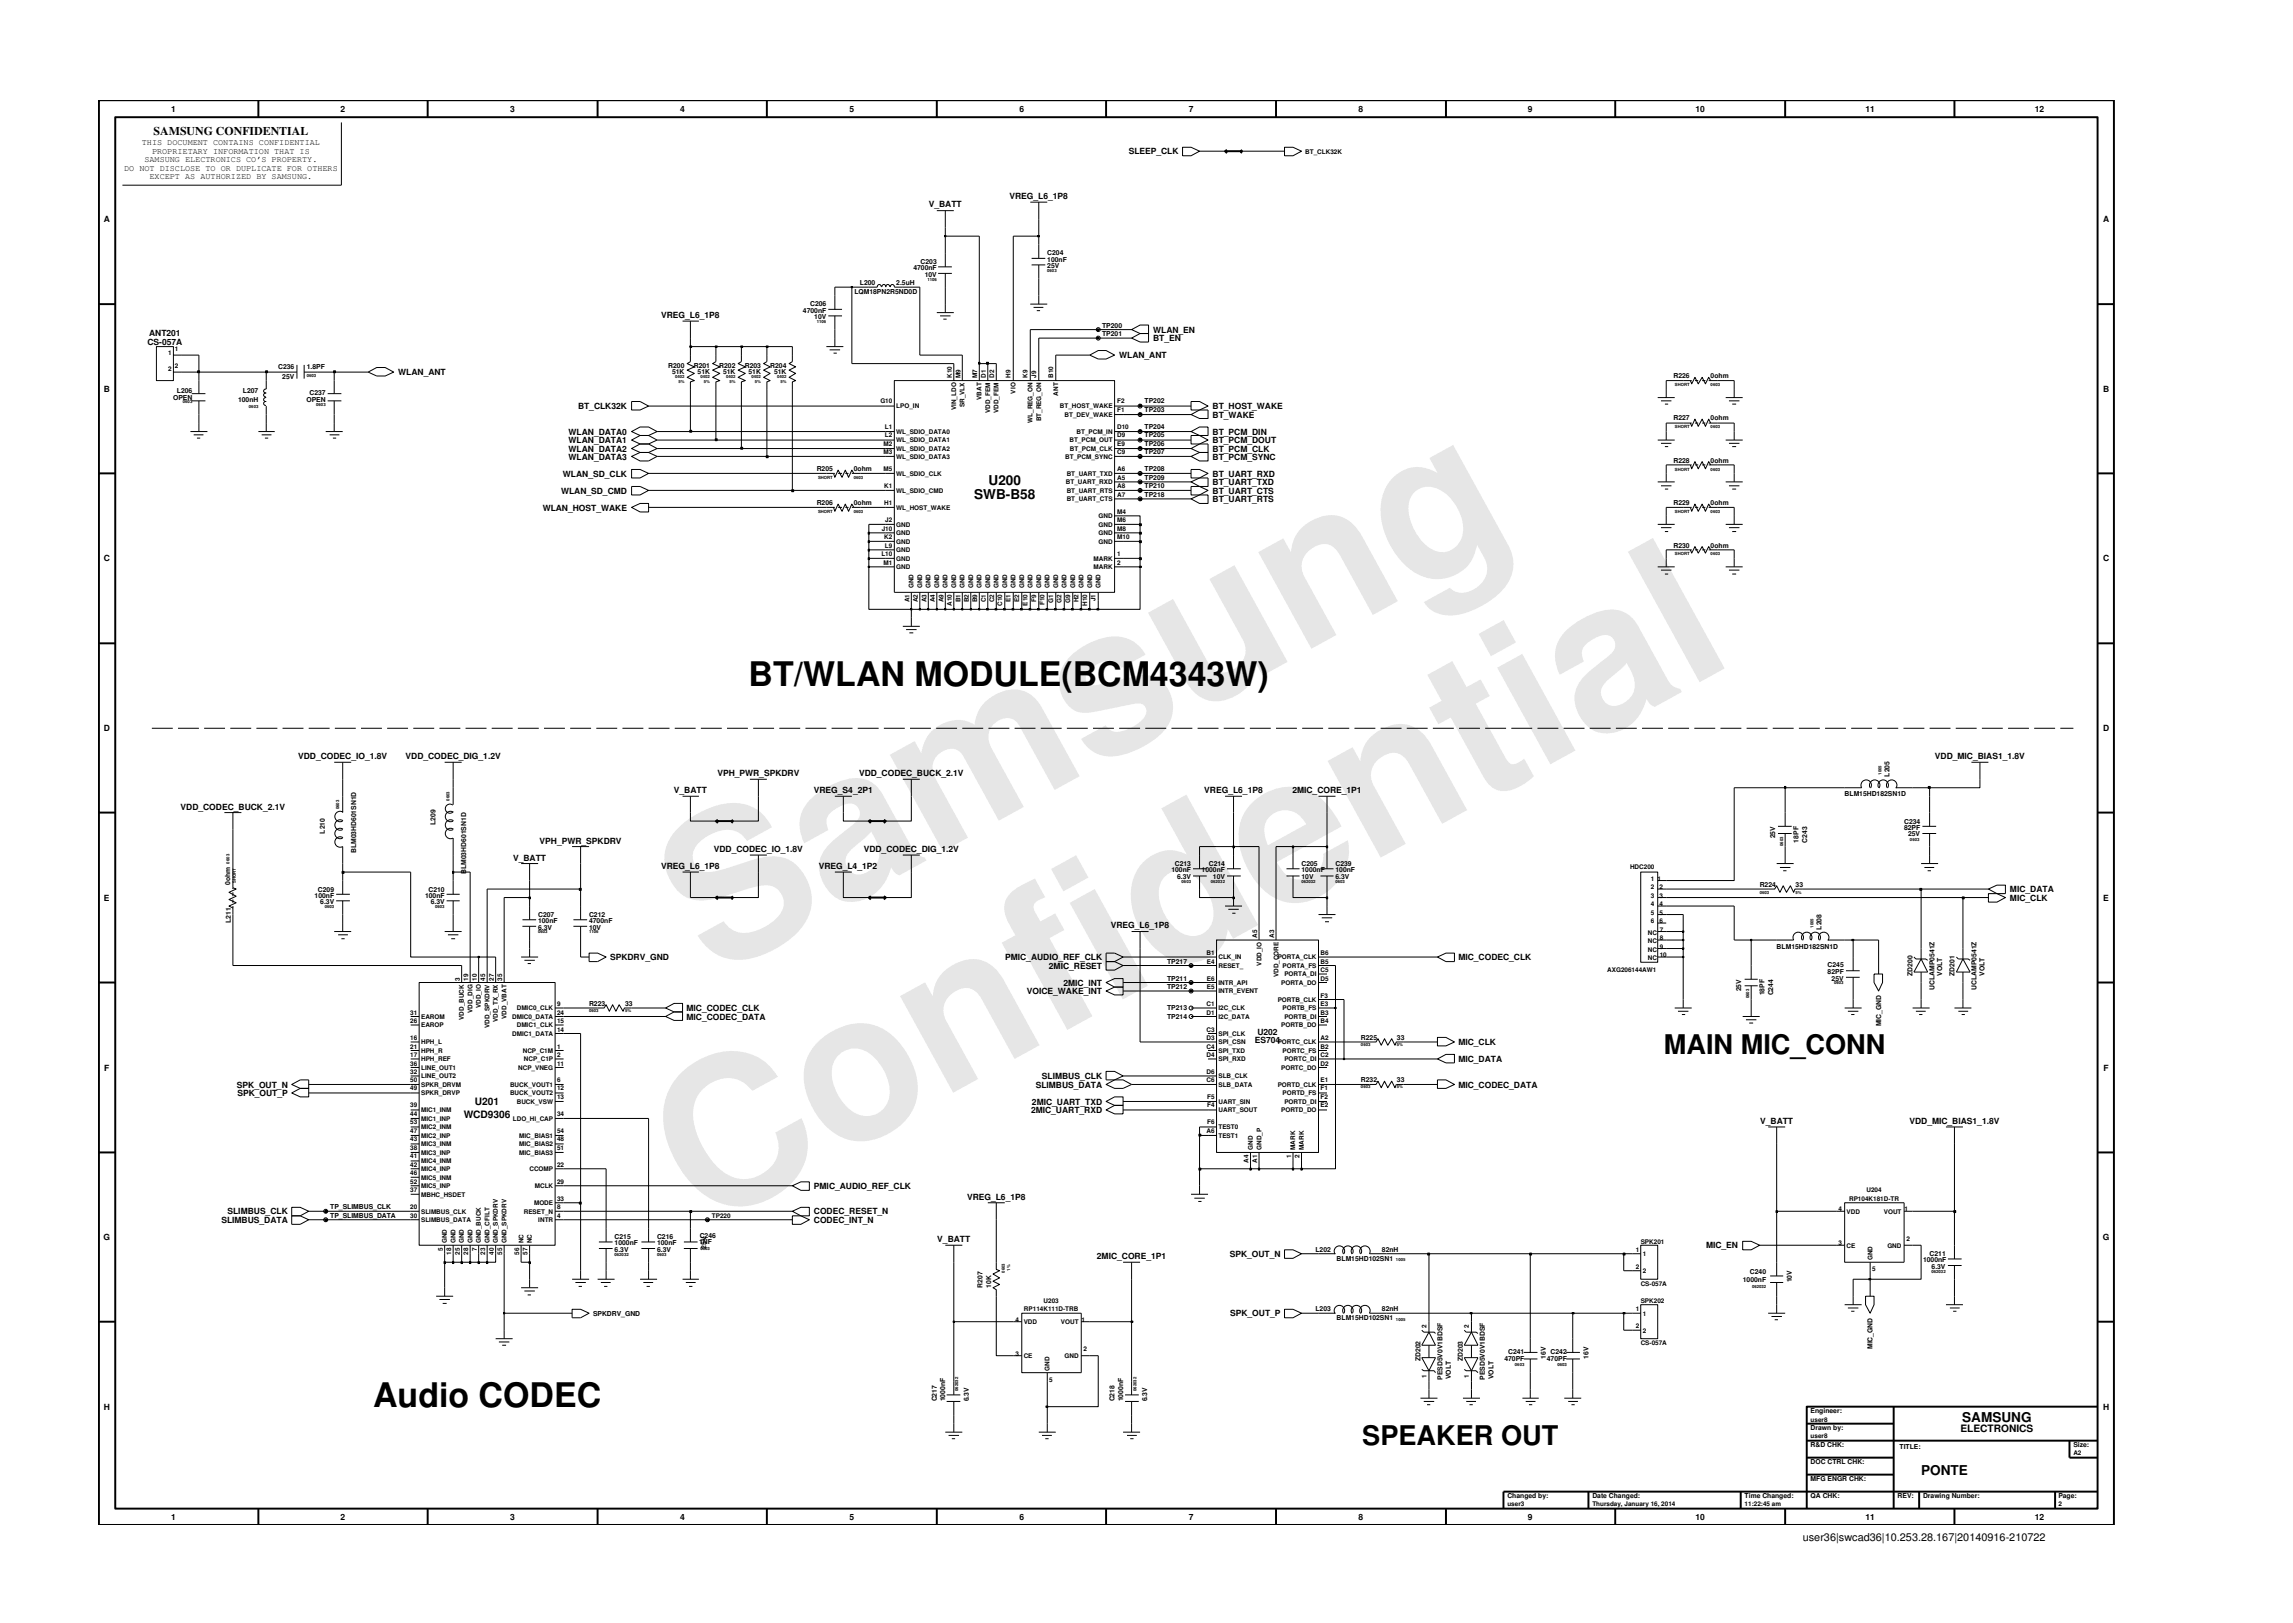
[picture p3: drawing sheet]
<svg xmlns="http://www.w3.org/2000/svg" width="297mm" height="210mm" viewBox="0 0 297 210" stroke-linecap="round" stroke-linejoin="round" font-family="sans-serif">
<defs><g id="words">
<g font-size="26.5" fill="#e6e6e6">
<text x="92.4" y="126.7" transform="rotate(-29 92.4 126.7)">Samsung</text>
<text x="91.1" y="159.4" transform="rotate(-29 91.1 159.4)">Confidential</text>
</g>
<g font-size="4.4">
<text x="97" y="88.8">BT/WLAN MODULE(BCM4343W)</text>
<text x="48.3" y="182.2">Audio CODEC</text>
</g>
<g font-size="3.5">
<text x="215.5" y="136.6">MAIN MIC_CONN</text>
<text x="176.5" y="187.1">SPEAKER OUT</text>
</g>
<g font-size="1.8">
<text x="126.2" y="64.6">SWB-B58</text>
<text x="128.1" y="62.8">U200</text>
<text x="254.2" y="184.2">SAMSUNG</text>
<text x="248.9" y="191">PONTE</text>
</g>
<text font-size="1.5" x="19.9" y="17.5">SAMSUNG CONFIDENTIAL</text>
<text font-size="1.4" x="233.5" y="199.7">user36|swcad36|10.253.28.167|20140916-210722</text>
<g font-size="1.3">
<text x="61.5" y="143.2">U201</text>
<text x="60.1" y="144.9">WCD9306</text>
<text x="254" y="185.5">ELECTRONICS</text>
</g>
<g font-size="1.1">
<text x="22.2" y="14.5">1</text>
<text x="44.1" y="14.5">2</text>
<text x="66.1" y="14.5">3</text>
<text x="88.1" y="14.5">4</text>
<text x="110" y="14.5">5</text>
<text x="132.1" y="14.5">6</text>
<text x="154" y="14.5">7</text>
<text x="176" y="14.5">8</text>
<text x="197.9" y="14.5">9</text>
<text x="219.6" y="14.5">10</text>
<text x="241.6" y="14.5">11</text>
<text x="263.6" y="14.5">12</text>
<text x="16.1" y="22.1">DO NOT DISCLOSE TO OR DUPLICATE FOR OTHERS</text>
<text x="18.4" y="18.8">THIS DOCUMENT CONTAINS CONFIDENTIAL</text>
<text x="18.7" y="21">SAMSUNG ELECTRONICS CO’S PROPERTY.</text>
<text x="19.4" y="23.2">EXCEPT AS AUTHORIZED BY SAMSUNG.</text>
<text x="19.7" y="19.9">PROPRIETARY INFORMATION THAT IS</text>
<text x="146.2" y="20">SLEEP_CLK</text>
<text x="13.4" y="28.8">A</text>
<text x="120.3" y="26.8">V_BATT</text>
<text x="130.8" y="25.7">VREG_L6_1P8</text>
<text x="272.4" y="28.8">A</text>
<text x="85.7" y="41.2">VREG_L6_1P8</text>
<text x="19.1" y="44.6">CS-057A</text>
<text x="19.3" y="43.5">ANT201</text>
<text x="145" y="46.4">WLAN_ANT</text>
<text x="149.4" y="43.1">WLAN_EN</text>
<text x="149.4" y="44.2">BT_EN</text>
<text x="13.4" y="50.8">B</text>
<text x="51.6" y="48.6">WLAN_ANT</text>
<text x="74.9" y="53">BT_CLK32K</text>
<text x="157.1" y="53">BT_HOST_WAKE</text>
<text x="272.4" y="50.8">B</text>
<text x="73.7" y="56.3">WLAN_DATA0</text>
<text x="73.7" y="57.4">WLAN_DATA1</text>
<text x="73.7" y="58.5">WLAN_DATA2</text>
<text x="73.7" y="59.5">WLAN_DATA3</text>
<text x="157.1" y="56.3">BT_PCM_DIN</text>
<text x="157.1" y="57.4">BT_PCM_DOUT</text>
<text x="157.1" y="58.5">BT_PCM_CLK</text>
<text x="157.1" y="59.5">BT_PCM_SYNC</text>
<text x="157.1" y="54.1">BT_WAKE</text>
<text x="72.7" y="63.9">WLAN_SD_CMD</text>
<text x="72.9" y="61.7">WLAN_SD_CLK</text>
<text x="157.1" y="62.8">BT_UART_TXD</text>
<text x="157.1" y="61.7">BT_UART_RXD</text>
<text x="157.1" y="65">BT_UART_RTS</text>
<text x="157.1" y="63.9">BT_UART_CTS</text>
<text x="70.3" y="66.1">WLAN_HOST_WAKE</text>
<text x="13.4" y="72.7">C</text>
<text x="272.4" y="72.7">C</text>
<text x="13.4" y="94.8">D</text>
<text x="272.4" y="94.8">D</text>
<text x="38.6" y="98.3">VDD_CODEC_IO_1.8V</text>
<text x="52.5" y="98.3">VDD_CODEC_DIG_1.2V</text>
<text x="92.9" y="100.5">VPH_PWR_SPKDRV</text>
<text x="111.3" y="100.5">VDD_CODEC_BUCK_2.1V</text>
<text x="250.7" y="98.3">VDD_MIC_BIAS1_1.8V</text>
<text x="23.4" y="104.9">VDD_CODEC_BUCK_2.1V</text>
<text x="87.3" y="102.7">V_BATT</text>
<text x="105.4" y="102.7">VREG_S4_2P1</text>
<text x="156" y="102.7">VREG_L6_1P8</text>
<text x="167.4" y="102.7">2MIC_CORE_1P1</text>
<text x="66.5" y="111.5">V_BATT</text>
<text x="69.9" y="109.3">VPH_PWR_SPKDRV</text>
<text x="85.7" y="112.6">VREG_L6_1P8</text>
<text x="92.5" y="110.4">VDD_CODEC_IO_1.8V</text>
<text x="106.1" y="112.6">VREG_L4_1P2</text>
<text x="111.9" y="110.4">VDD_CODEC_DIG_1.2V</text>
<text x="13.5" y="116.7">E</text>
<text x="260.4" y="115.6">MIC_DATA</text>
<text x="260.4" y="116.7">MIC_CLK</text>
<text x="272.5" y="116.7">E</text>
<text x="79" y="124.4">SPKDRV_GND</text>
<text x="130.2" y="124.4">PMIC_AUDIO_REF_CLK</text>
<text x="135.9" y="125.5">2MIC_RESET</text>
<text x="143.9" y="120.2">VREG_L6_1P8</text>
<text x="188.9" y="124.4">MIC_CODEC_CLK</text>
<text x="88.9" y="131">MIC_CODEC_CLK</text>
<text x="133" y="128.8">VOICE_WAKE_INT</text>
<text x="137.8" y="127.7">2MIC_INT</text>
<text x="88.9" y="132.1">MIC_CODEC_DATA</text>
<text x="162.5" y="135.1">ES704</text>
<text x="162.9" y="134">U202</text>
<text x="188.9" y="135.4">MIC_CLK</text>
<text x="188.9" y="137.6">MIC_DATA</text>
<text x="13.5" y="138.7">F</text>
<text x="30.7" y="140.9">SPK_OUT_N</text>
<text x="30.7" y="142">SPK_OUT_P</text>
<text x="133.7" y="143.1">2MIC_UART_TXD</text>
<text x="134.2" y="140.9">SLIMBUS_DATA</text>
<text x="135" y="139.8">SLIMBUS_CLK</text>
<text x="188.9" y="140.9">MIC_CODEC_DATA</text>
<text x="272.5" y="138.7">F</text>
<text x="133.6" y="144.2">2MIC_UART_RXD</text>
<text x="228" y="145.6">V_BATT</text>
<text x="247.4" y="145.6">VDD_MIC_BIAS1_1.8V</text>
<text x="105.4" y="154">PMIC_AUDIO_REF_CLK</text>
<text x="125.3" y="155.5">VREG_L6_1P8</text>
<text x="13.4" y="160.6">G</text>
<text x="28.7" y="158.4">SLIMBUS_DATA</text>
<text x="29.5" y="157.3">SLIMBUS_CLK</text>
<text x="105.4" y="157.3">CODEC_RESET_N</text>
<text x="105.4" y="158.4">CODEC_INT_N</text>
<text x="121.4" y="161">V_BATT</text>
<text x="221" y="161.7">MIC_EN</text>
<text x="272.4" y="160.6">G</text>
<text x="142.1" y="163.2">2MIC_CORE_1P1</text>
<text x="159.3" y="162.8">SPK_OUT_N</text>
<text x="159.4" y="170.5">SPK_OUT_P</text>
<text x="13.4" y="182.6">H</text>
<text x="272.4" y="182.6">H</text>
<text x="22.2" y="196.9">1</text>
<text x="44.1" y="196.9">2</text>
<text x="66.1" y="196.9">3</text>
<text x="88.1" y="196.9">4</text>
<text x="110" y="196.9">5</text>
<text x="132.1" y="196.9">6</text>
<text x="154" y="196.9">7</text>
<text x="176" y="196.9">8</text>
<text x="197.9" y="196.9">9</text>
<text x="219.6" y="196.9">10</text>
<text x="241.6" y="196.9">11</text>
<text x="263.6" y="196.9">12</text>
</g>
<g font-size=".9">
<text x="118.3" y="35">4700nF</text>
<text x="119.3" y="34.1">C203</text>
<text x="119.8" y="35.8">10V</text>
<text x="135.7" y="34.7">25V</text>
<text x="135.7" y="33.9">100nF</text>
<text x="135.7" y="33">C204</text>
<text x="104" y="40.5">4700nF</text>
<text x="104.9" y="39.7">C206</text>
<text x="105.5" y="41.3">10V</text>
<text x="110.7" y="38.1">LQM18PN2R5ND0D</text>
<text x="111.4" y="36.9">L200</text>
<text x="116.1" y="36.9">2.5uH</text>
<text x="36" y="47.9">C236</text>
<text x="39.7" y="47.9">1.8PF</text>
<text x="86.6" y="47.6">R200</text>
<text x="89.9" y="47.6">R201</text>
<text x="93.2" y="47.6">R202</text>
<text x="96.5" y="47.6">R203</text>
<text x="99.8" y="47.6">R204</text>
<text x="142.8" y="42.4">TP200</text>
<text x="142.8" y="43.5">TP201</text>
<text x="22.4" y="51.8">OPEN</text>
<text x="22.9" y="50.9">L206</text>
<text x="30.8" y="52">100nH</text>
<text x="31.5" y="50.9">L207</text>
<text x="36.6" y="49.1">25V</text>
<text x="39.7" y="52">OPEN</text>
<text x="40.1" y="51.2">C237</text>
<text x="87.1" y="48.5">51K</text>
<text x="90.4" y="48.5">51K</text>
<text x="93.7" y="48.5">51K</text>
<text x="97" y="48.5">51K</text>
<text x="100.3" y="48.5">51K</text>
<text x="148.3" y="53.4">TP203</text>
<text x="148.3" y="52.3">TP202</text>
<text x="216.8" y="49">R226</text>
<text x="221.6" y="49">0ohm</text>
<text x="148.3" y="57.8">TP206</text>
<text x="148.3" y="56.7">TP205</text>
<text x="148.3" y="55.6">TP204</text>
<text x="148.3" y="58.9">TP207</text>
<text x="216.8" y="54.5">R227</text>
<text x="216.8" y="60">R228</text>
<text x="221.6" y="54.5">0ohm</text>
<text x="221.6" y="60">0ohm</text>
<text x="105.8" y="65.5">R206</text>
<text x="105.8" y="61.1">R205</text>
<text x="110.6" y="65.5">0ohm</text>
<text x="110.6" y="61.1">0ohm</text>
<text x="148.3" y="64.4">TP218</text>
<text x="148.3" y="62.2">TP209</text>
<text x="148.3" y="63.3">TP210</text>
<text x="148.3" y="61.1">TP208</text>
<text x="216.8" y="65.5">R229</text>
<text x="221.6" y="65.5">0ohm</text>
<text x="216.8" y="71">R230</text>
<text x="221.6" y="71">0ohm</text>
<text x="244.8" y="100.6" transform="rotate(-90 244.8 100.6)">L205</text>
<text x="42.1" y="108" transform="rotate(-90 42.1 108)">L210</text>
<text x="56.4" y="106.9" transform="rotate(-90 56.4 106.9)">L209</text>
<text x="239" y="103.1">BLM15HD182SN1D</text>
<text x="246.7" y="106.7">C234</text>
<text x="246.7" y="107.5">82PF</text>
<text x="46.2" y="110.5" transform="rotate(-90 46.2 110.5)">BLM03HD601SN1D</text>
<text x="60.4" y="113.2" transform="rotate(-90 60.4 113.2)">BLM03HD601SN1D</text>
<text x="151.8" y="113">100nF</text>
<text x="152.2" y="112.2">C213</text>
<text x="152.5" y="113.8">6.3V</text>
<text x="155.7" y="113">1000nF</text>
<text x="156.6" y="112.2">C214</text>
<text x="157.1" y="113.8">10V</text>
<text x="168.6" y="112.2">C205</text>
<text x="168.6" y="113">1000nF</text>
<text x="168.6" y="113.8">10V</text>
<text x="173" y="112.2">C239</text>
<text x="173" y="113">100nF</text>
<text x="173" y="113.8">6.3V</text>
<text x="229.9" y="108.6" transform="rotate(-90 229.9 108.6)">25V</text>
<text x="233" y="109.1" transform="rotate(-90 233 109.1)">18PF</text>
<text x="234.1" y="109.1" transform="rotate(-90 234.1 109.1)">C243</text>
<text x="247.2" y="108.3">25V</text>
<text x="29.8" y="114.7" transform="rotate(-90 29.8 114.7)">0ohm</text>
<text x="29.9" y="119.6" transform="rotate(-90 29.9 119.6)">L211</text>
<text x="40.8" y="116.3">100nF</text>
<text x="41.2" y="115.5">C209</text>
<text x="41.5" y="117.1">6.3V</text>
<text x="55.1" y="116.3">100nF</text>
<text x="55.5" y="115.5">C210</text>
<text x="55.8" y="117.1">6.3V</text>
<text x="69.7" y="118.7">C207</text>
<text x="69.7" y="119.6">100nF</text>
<text x="76.3" y="118.7">C212</text>
<text x="76.3" y="119.6">4700nF</text>
<text x="228" y="114.9">R224</text>
<text x="232.6" y="114.9">33</text>
<text x="69.7" y="120.4">6.3V</text>
<text x="76.3" y="120.4">10V</text>
<text x="151.2" y="124.8">TP217</text>
<text x="230.2" y="122.9">BLM15HD182SN1D</text>
<text x="236" y="120.4" transform="rotate(-90 236 120.4)">L208</text>
<text x="236.8" y="125.3">C245</text>
<text x="76.3" y="130.3">R223</text>
<text x="81" y="130.3">33</text>
<text x="151.2" y="130.9">TP213</text>
<text x="151.2" y="127">TP211</text>
<text x="151.2" y="128.1">TP212</text>
<text x="225.5" y="128.4" transform="rotate(-90 225.5 128.4)">25V</text>
<text x="228.6" y="129" transform="rotate(-90 228.6 129)">18PF</text>
<text x="229.7" y="129" transform="rotate(-90 229.7 129)">C244</text>
<text x="236.8" y="126.2">82PF</text>
<text x="237.3" y="127">25V</text>
<text x="247.8" y="126.4" transform="rotate(-90 247.8 126.4)">ZD200</text>
<text x="250.6" y="128.2" transform="rotate(-90 250.6 128.2)">UCLAMP0541Z</text>
<text x="251.6" y="126.4" transform="rotate(-90 251.6 126.4)">VOLT</text>
<text x="253.2" y="126.4" transform="rotate(-90 253.2 126.4)">ZD201</text>
<text x="256" y="128.2" transform="rotate(-90 256 128.2)">UCLAMP0541Z</text>
<text x="257.1" y="126.4" transform="rotate(-90 257.1 126.4)">VOLT</text>
<text x="151.2" y="132">TP214</text>
<text x="176.3" y="134.7">R225</text>
<text x="181" y="134.7">33</text>
<text x="243.7" y="132.9" transform="rotate(-90 243.7 132.9)">MIC_GND</text>
<text x="176.3" y="140.2">R232</text>
<text x="181" y="140.2">33</text>
<text x="42.8" y="156.7">TP_SLIMBUS_CLK</text>
<text x="42.8" y="157.8">TP_SLIMBUS_DATA</text>
<text x="79.6" y="161.3">1000nF</text>
<text x="79.6" y="160.6">C215</text>
<text x="85.1" y="161.3">100nF</text>
<text x="85.1" y="160.6">C216</text>
<text x="90.6" y="161.2">1NF</text>
<text x="90.6" y="160.3">C246</text>
<text x="91.5" y="161.7" transform="rotate(-90 91.5 161.7)">25V</text>
<text x="79.6" y="162.2">6.3V</text>
<text x="85.1" y="162.2">6.3V</text>
<text x="127.3" y="166.8" transform="rotate(-90 127.3 166.8)">R207</text>
<text x="128.4" y="166.8" transform="rotate(-90 128.4 166.8)">10K</text>
<text x="170.4" y="162.2">L202</text>
<text x="173.1" y="163.4">BLM15HD102SN1</text>
<text x="179" y="162.2">82nH</text>
<text x="225.8" y="166">1000nF</text>
<text x="226.7" y="165">C240</text>
<text x="232.1" y="166.1" transform="rotate(-90 232.1 166.1)">10V</text>
<text x="249.1" y="163.5">1000nF</text>
<text x="250" y="162.8">C211</text>
<text x="250.2" y="164.4">6.3V</text>
<text x="76.8" y="170.4">SPKDRV_GND</text>
<text x="170.4" y="169.9">L203</text>
<text x="173.1" y="171">BLM15HD102SN1</text>
<text x="179" y="169.9">82nH</text>
<text x="184" y="176.4" transform="rotate(-90 184 176.4)">ZD202</text>
<text x="186.8" y="178.7" transform="rotate(-90 186.8 178.7)">PESD5V0V1BDSF</text>
<text x="187.9" y="178.7" transform="rotate(-90 187.9 178.7)">VOLT</text>
<text x="189.5" y="176.4" transform="rotate(-90 189.5 176.4)">ZD203</text>
<text x="192.3" y="178.7" transform="rotate(-90 192.3 178.7)">PESD5V0V1BDSF</text>
<text x="193.4" y="178.7" transform="rotate(-90 193.4 178.7)">VOLT</text>
<text x="194.9" y="176.3">470PF</text>
<text x="195.4" y="175.4">C241</text>
<text x="200.3" y="176.1" transform="rotate(-90 200.3 176.1)">16V</text>
<text x="200.4" y="176.3">470PF</text>
<text x="200.9" y="175.4">C242</text>
<text x="205.8" y="176.1" transform="rotate(-90 205.8 176.1)">16V</text>
<text x="242.6" y="174.8" transform="rotate(-90 242.6 174.8)">MIC_GND</text>
<text x="121.4" y="181.6" transform="rotate(-90 121.4 181.6)">C217</text>
<text x="122.5" y="181.6" transform="rotate(-90 122.5 181.6)">1000nF</text>
<text x="125.5" y="181.6" transform="rotate(-90 125.5 181.6)">6.3V</text>
<text x="144.4" y="181.6" transform="rotate(-90 144.4 181.6)">C218</text>
<text x="145.5" y="181.6" transform="rotate(-90 145.5 181.6)">1000nF</text>
<text x="148.6" y="181.6" transform="rotate(-90 148.6 181.6)">6.3V</text>
<text x="234.6" y="185.3">Drawn by:</text>
<text x="234.6" y="183.1">Engineer:</text>
<text x="234.6" y="187.4">R&amp;D CHK:</text>
<text x="234.6" y="189.6">DOC CTRL CHK:</text>
<text x="234.6" y="191.8">MFG ENGR CHK:</text>
<text x="246.1" y="187.7">TITLE:</text>
<text x="268.6" y="187.4">Size:</text>
<text x="195.3" y="194">Changed by:</text>
<text x="206.3" y="194">Date Changed:</text>
<text x="226" y="194">Time Changed:</text>
<text x="234.6" y="194">QA CHK:</text>
<text x="245.8" y="194">REV:</text>
<text x="249.1" y="194">Drawing Number:</text>
<text x="266.6" y="194">Page:</text>
</g>
<g font-size=".8">
<text x="169.1" y="19.9">BT_CLK32K</text>
<text x="21.8" y="45.9">1</text>
<text x="22.6" y="45.5">1</text>
<text x="22.6" y="47.7">2</text>
<text x="21.8" y="48.1">2</text>
<text x="114" y="52.3">G10</text>
<text x="116.1" y="52.9">LPO_IN</text>
<text x="123.3" y="49" transform="rotate(-90 123.3 49)">K10</text>
<text x="123.9" y="53.1" transform="rotate(-90 123.9 53.1)">VIN_LDO</text>
<text x="124.4" y="49" transform="rotate(-90 124.4 49)">M9</text>
<text x="125" y="52.8" transform="rotate(-90 125 52.8)">SR_VLX</text>
<text x="126.6" y="49" transform="rotate(-90 126.6 49)">M7</text>
<text x="127.2" y="51.8" transform="rotate(-90 127.2 51.8)">VBAT</text>
<text x="127.7" y="49" transform="rotate(-90 127.7 49)">D1</text>
<text x="128.3" y="53.5" transform="rotate(-90 128.3 53.5)">VDD_FEM</text>
<text x="128.8" y="49" transform="rotate(-90 128.8 49)">D2</text>
<text x="129.4" y="53.5" transform="rotate(-90 129.4 53.5)">VDD_FEM</text>
<text x="130.9" y="49" transform="rotate(-90 130.9 49)">H9</text>
<text x="131.6" y="51" transform="rotate(-90 131.6 51)">VIO</text>
<text x="133.1" y="49" transform="rotate(-90 133.1 49)">K9</text>
<text x="134.2" y="49" transform="rotate(-90 134.2 49)">J9</text>
<text x="136.4" y="49" transform="rotate(-90 136.4 49)">B10</text>
<text x="137.1" y="51.3" transform="rotate(-90 137.1 51.3)">ANT</text>
<text x="137.3" y="52.9">BT_HOST_WAKE</text>
<text x="144.7" y="52.3">F2</text>
<text x="144.7" y="53.4">F1</text>
<text x="114.5" y="57.8">M2</text>
<text x="114.5" y="58.9">M3</text>
<text x="114.6" y="55.6">L1</text>
<text x="114.6" y="56.7">L2</text>
<text x="116.1" y="58.4">WL_SDIO_DATA2</text>
<text x="116.1" y="59.4">WL_SDIO_DATA3</text>
<text x="116.1" y="56.2">WL_SDIO_DATA0</text>
<text x="116.1" y="57.3">WL_SDIO_DATA1</text>
<text x="133.8" y="54.8" transform="rotate(-90 133.8 54.8)">WL_REG_ON</text>
<text x="134.9" y="54.6" transform="rotate(-90 134.9 54.6)">BT_REG_ON</text>
<text x="137.9" y="54">BT_DEV_WAKE</text>
<text x="138" y="59.4">BT_PCM_SYNC</text>
<text x="138.5" y="57.3">BT_PCM_OUT</text>
<text x="138.6" y="58.4">BT_PCM_CLK</text>
<text x="139.5" y="56.2">BT_PCM_IN</text>
<text x="144.7" y="57.8">E9</text>
<text x="144.7" y="58.9">C9</text>
<text x="144.7" y="55.6">D10</text>
<text x="144.7" y="56.7">D9</text>
<text x="114.5" y="61.1">M5</text>
<text x="114.5" y="63.3">K1</text>
<text x="114.5" y="65.5">H1</text>
<text x="116.1" y="61.6">WL_SDIO_CLK</text>
<text x="116.1" y="63.8">WL_SDIO_CMD</text>
<text x="138.1" y="62.7">BT_UART_RXD</text>
<text x="138.2" y="61.6">BT_UART_TXD</text>
<text x="138.2" y="64.9">BT_UART_CTS</text>
<text x="138.2" y="63.8">BT_UART_RTS</text>
<text x="144.7" y="62.2">A5</text>
<text x="144.7" y="61.1">A6</text>
<text x="144.7" y="64.4">A7</text>
<text x="144.7" y="63.3">A8</text>
<text x="114.2" y="68.8">J10</text>
<text x="114.5" y="69.9">K2</text>
<text x="114.6" y="71">L9</text>
<text x="114.7" y="67.7">J2</text>
<text x="116.1" y="71.5">GND</text>
<text x="116.1" y="70.4">GND</text>
<text x="116.1" y="69.3">GND</text>
<text x="116.1" y="68.2">GND</text>
<text x="116.1" y="66">WL_HOST_WAKE</text>
<text x="142.3" y="67.1">GND</text>
<text x="142.3" y="68.2">GND</text>
<text x="142.3" y="70.4">GND</text>
<text x="142.3" y="69.3">GND</text>
<text x="144.7" y="67.7">M6</text>
<text x="144.7" y="66.6">M4</text>
<text x="144.7" y="69.9">M10</text>
<text x="144.7" y="68.8">M8</text>
<text x="114.2" y="72.1">L10</text>
<text x="114.5" y="73.2">M1</text>
<text x="116.1" y="72.6">GND</text>
<text x="116.1" y="73.7">GND</text>
<text x="118.4" y="76.2" transform="rotate(-90 118.4 76.2)">GND</text>
<text x="119.5" y="76.2" transform="rotate(-90 119.5 76.2)">GND</text>
<text x="120.6" y="76.2" transform="rotate(-90 120.6 76.2)">GND</text>
<text x="121.7" y="76.2" transform="rotate(-90 121.7 76.2)">GND</text>
<text x="122.8" y="76.2" transform="rotate(-90 122.8 76.2)">GND</text>
<text x="123.9" y="76.2" transform="rotate(-90 123.9 76.2)">GND</text>
<text x="125" y="76.2" transform="rotate(-90 125 76.2)">GND</text>
<text x="126.1" y="76.2" transform="rotate(-90 126.1 76.2)">GND</text>
<text x="127.2" y="76.2" transform="rotate(-90 127.2 76.2)">GND</text>
<text x="128.3" y="76.2" transform="rotate(-90 128.3 76.2)">GND</text>
<text x="129.4" y="76.2" transform="rotate(-90 129.4 76.2)">GND</text>
<text x="130.5" y="76.2" transform="rotate(-90 130.5 76.2)">GND</text>
<text x="130.9" y="78" transform="rotate(-90 130.9 78)">E1</text>
<text x="131.6" y="76.2" transform="rotate(-90 131.6 76.2)">GND</text>
<text x="132" y="78" transform="rotate(-90 132 78)">E2</text>
<text x="132.7" y="76.2" transform="rotate(-90 132.7 76.2)">GND</text>
<text x="133.8" y="76.2" transform="rotate(-90 133.8 76.2)">GND</text>
<text x="134.2" y="78" transform="rotate(-90 134.2 78)">F9</text>
<text x="134.9" y="76.2" transform="rotate(-90 134.9 76.2)">GND</text>
<text x="136" y="76.2" transform="rotate(-90 136 76.2)">GND</text>
<text x="137.1" y="76.2" transform="rotate(-90 137.1 76.2)">GND</text>
<text x="138.2" y="76.2" transform="rotate(-90 138.2 76.2)">GND</text>
<text x="139.3" y="76.2" transform="rotate(-90 139.3 76.2)">GND</text>
<text x="140.4" y="76.2" transform="rotate(-90 140.4 76.2)">GND</text>
<text x="141.5" y="76.2" transform="rotate(-90 141.5 76.2)">GND</text>
<text x="141.7" y="72.6">MARK</text>
<text x="141.7" y="73.7">MARK</text>
<text x="141.9" y="77.9" transform="rotate(-90 141.9 77.9)">J1</text>
<text x="142.6" y="76.2" transform="rotate(-90 142.6 76.2)">GND</text>
<text x="144.7" y="72.1">1</text>
<text x="144.7" y="73.2">2</text>
<text x="117.8" y="78" transform="rotate(-90 117.8 78)">A1</text>
<text x="118.9" y="78" transform="rotate(-90 118.9 78)">A2</text>
<text x="120" y="78" transform="rotate(-90 120 78)">A3</text>
<text x="121.1" y="78" transform="rotate(-90 121.1 78)">A4</text>
<text x="122.2" y="78" transform="rotate(-90 122.2 78)">A9</text>
<text x="123.3" y="78.5" transform="rotate(-90 123.3 78.5)">A10</text>
<text x="124.4" y="78" transform="rotate(-90 124.4 78)">B1</text>
<text x="125.5" y="78" transform="rotate(-90 125.5 78)">B2</text>
<text x="126.6" y="78" transform="rotate(-90 126.6 78)">B9</text>
<text x="127.7" y="78" transform="rotate(-90 127.7 78)">C1</text>
<text x="128.8" y="78" transform="rotate(-90 128.8 78)">C2</text>
<text x="129.8" y="78.5" transform="rotate(-90 129.8 78.5)">C10</text>
<text x="133.1" y="78.5" transform="rotate(-90 133.1 78.5)">E10</text>
<text x="135.3" y="78.4" transform="rotate(-90 135.3 78.4)">F10</text>
<text x="136.4" y="78.1" transform="rotate(-90 136.4 78.1)">G1</text>
<text x="137.5" y="78.1" transform="rotate(-90 137.5 78.1)">G2</text>
<text x="138.6" y="78.1" transform="rotate(-90 138.6 78.1)">G9</text>
<text x="139.7" y="78" transform="rotate(-90 139.7 78)">H2</text>
<text x="140.8" y="78.5" transform="rotate(-90 140.8 78.5)">H10</text>
<text x="211.2" y="112.6">HDC200</text>
<text x="213.9" y="114.1">1</text>
<text x="213.9" y="115.2">2</text>
<text x="213.9" y="116.3">3</text>
<text x="213.9" y="117.4">4</text>
<text x="213.9" y="118.5">5</text>
<text x="213.9" y="119.6">6</text>
<text x="214.7" y="114.1">1</text>
<text x="215" y="115.2">2</text>
<text x="215" y="116.3">3</text>
<text x="215" y="117.4">4</text>
<text x="215" y="118.5">5</text>
<text x="215" y="119.6">6</text>
<text x="156.3" y="123.7">B1</text>
<text x="156.3" y="124.8">E4</text>
<text x="157.8" y="124.3">CLK_IN</text>
<text x="157.8" y="125.4">RESET_</text>
<text x="162.8" y="121.5" transform="rotate(-90 162.8 121.5)">A5</text>
<text x="163.4" y="125.1" transform="rotate(-90 163.4 125.1)">VDD_IO</text>
<text x="165" y="121.5" transform="rotate(-90 165 121.5)">A3</text>
<text x="165.5" y="124.3">PORTA_CLK</text>
<text x="166.2" y="125.4">PORTA_FS</text>
<text x="171.1" y="125.9">C5</text>
<text x="171.1" y="124.8">B5</text>
<text x="171.1" y="123.7">B6</text>
<text x="208.2" y="125.9">AXG206144AW1</text>
<text x="213.5" y="121.1">NC</text>
<text x="213.5" y="122.2">NC</text>
<text x="213.5" y="123.3">NC</text>
<text x="213.5" y="124.4">NC</text>
<text x="215" y="120.7">7</text>
<text x="215" y="121.8">8</text>
<text x="215" y="122.9">9</text>
<text x="215" y="124">10</text>
<text x="53.1" y="131.4">31</text>
<text x="54.6" y="132">EAROM</text>
<text x="59.5" y="127" transform="rotate(-90 59.5 127)">3</text>
<text x="60.6" y="127" transform="rotate(-90 60.6 127)">19</text>
<text x="61.2" y="131.2" transform="rotate(-90 61.2 131.2)">VDD_DIG</text>
<text x="61.8" y="127" transform="rotate(-90 61.8 127)">10</text>
<text x="62.3" y="130.6" transform="rotate(-90 62.3 130.6)">VDD_IO</text>
<text x="62.9" y="127" transform="rotate(-90 62.9 127)">45</text>
<text x="64" y="127" transform="rotate(-90 64 127)">27</text>
<text x="65.1" y="127" transform="rotate(-90 65.1 127)">35</text>
<text x="65.6" y="132" transform="rotate(-90 65.6 132)">VDD_VBAT</text>
<text x="66.3" y="132">DMIC0_DATA</text>
<text x="66.9" y="130.9">DMIC0_CLK</text>
<text x="72.2" y="131.4">24</text>
<text x="72.2" y="130.3">9</text>
<text x="156.3" y="131.4">D1</text>
<text x="156.3" y="130.3">C1</text>
<text x="156.3" y="128.1">E5</text>
<text x="156.3" y="127">E6</text>
<text x="157.8" y="128.7">INTR_EVENT</text>
<text x="157.8" y="127.6">INTR_API</text>
<text x="157.8" y="132">I2C_DATA</text>
<text x="157.8" y="130.9">I2C_CLK</text>
<text x="165.5" y="129.8">PORTB_CLK</text>
<text x="165.6" y="126.6" transform="rotate(-90 165.6 126.6)">VDD_CORE</text>
<text x="166" y="127.6">PORTA_DO</text>
<text x="166.2" y="130.9">PORTB_FS</text>
<text x="166.4" y="126.5">PORTA_DI</text>
<text x="166.4" y="132">PORTB_DI</text>
<text x="171.1" y="129.2">F3</text>
<text x="171.1" y="130.3">E3</text>
<text x="171.1" y="127">D5</text>
<text x="171.1" y="131.4">B3</text>
<text x="53.1" y="134.7">16</text>
<text x="53.1" y="136.9">17</text>
<text x="53.1" y="132.5">26</text>
<text x="53.1" y="135.8">21</text>
<text x="54.6" y="135.3">HPH_L</text>
<text x="54.6" y="137.5">HPH_REF</text>
<text x="54.6" y="133.1">EAROP</text>
<text x="54.6" y="136.4">HPH_R</text>
<text x="60.1" y="132.1" transform="rotate(-90 60.1 132.1)">VDD_BUCK</text>
<text x="63.4" y="133.2" transform="rotate(-90 63.4 133.2)">VDD_SPKDRV</text>
<text x="64.5" y="132.4" transform="rotate(-90 64.5 132.4)">VDD_TX_RX</text>
<text x="66.3" y="134.2">DMIC1_DATA</text>
<text x="66.9" y="133.1">DMIC1_CLK</text>
<text x="67.7" y="136.4">NCP_C1M</text>
<text x="67.9" y="137.5">NCP_C1P</text>
<text x="72.2" y="133.6">14</text>
<text x="72.2" y="132.5">15</text>
<text x="72.2" y="135.8">1</text>
<text x="72.2" y="136.9">2</text>
<text x="156.3" y="135.8">C4</text>
<text x="156.3" y="134.7">D3</text>
<text x="156.3" y="136.9">D4</text>
<text x="156.3" y="133.6">C3</text>
<text x="157.8" y="136.4">SPI_TXD</text>
<text x="157.8" y="135.3">SPI_CSN</text>
<text x="157.8" y="137.5">SPI_RXD</text>
<text x="157.8" y="134.2">SPI_CLK</text>
<text x="165.5" y="135.3">PORTC_CLK</text>
<text x="166" y="133.1">PORTB_DO</text>
<text x="166.2" y="136.4">PORTC_FS</text>
<text x="166.4" y="137.5">PORTC_DI</text>
<text x="171.1" y="134.7">A2</text>
<text x="171.1" y="135.8">B2</text>
<text x="171.1" y="132.5">B4</text>
<text x="171.1" y="136.9">C2</text>
<text x="53.1" y="140.2">50</text>
<text x="53.1" y="138">36</text>
<text x="53.1" y="143.5">39</text>
<text x="53.1" y="139.1">32</text>
<text x="53.1" y="141.3">49</text>
<text x="54.6" y="141.9">SPKR_DRVP</text>
<text x="54.6" y="140.8">SPKR_DRVM</text>
<text x="54.6" y="138.6">LINE_OUT1</text>
<text x="54.6" y="139.7">LINE_OUT2</text>
<text x="66.1" y="141.9">BUCK_VOUT2</text>
<text x="66.1" y="140.8">BUCK_VOUT1</text>
<text x="66.9" y="143">BUCK_VSW</text>
<text x="67.1" y="138.6">NCP_VNEG</text>
<text x="72.2" y="138">11</text>
<text x="72.2" y="141.3">12</text>
<text x="72.2" y="142.4">13</text>
<text x="72.2" y="140.2">6</text>
<text x="156.3" y="139.1">D6</text>
<text x="156.3" y="140.2">C6</text>
<text x="156.4" y="143.5">F4</text>
<text x="156.4" y="142.4">F5</text>
<text x="157.8" y="139.7">SLB_CLK</text>
<text x="157.8" y="143">UART_SIN</text>
<text x="157.8" y="140.8">SLB_DATA</text>
<text x="165.5" y="140.8">PORTD_CLK</text>
<text x="166" y="138.6">PORTC_DO</text>
<text x="166.2" y="141.9">PORTD_FS</text>
<text x="166.4" y="143">PORTD_DI</text>
<text x="171.1" y="142.4">F2</text>
<text x="171.1" y="140.2">E1</text>
<text x="171.1" y="143.5">E2</text>
<text x="171.1" y="141.3">F1</text>
<text x="171.1" y="138">D2</text>
<text x="53.1" y="145.7">53</text>
<text x="53.1" y="147.9">43</text>
<text x="53.1" y="144.6">44</text>
<text x="53.1" y="146.8">47</text>
<text x="53.1" y="149">38</text>
<text x="54.6" y="146.3">MIC2_INM</text>
<text x="54.6" y="148.5">MIC3_INM</text>
<text x="54.6" y="145.2">MIC1_INP</text>
<text x="54.6" y="147.4">MIC2_INP</text>
<text x="54.6" y="149.6">MIC3_INP</text>
<text x="54.6" y="144.1">MIC1_INM</text>
<text x="66.4" y="145.2">LDO_HI_CAP</text>
<text x="67.3" y="149.6">MIC_BIAS3</text>
<text x="67.3" y="147.4">MIC_BIAS1</text>
<text x="67.3" y="148.5">MIC_BIAS2</text>
<text x="72.2" y="144.6">34</text>
<text x="72.2" y="149">51</text>
<text x="72.2" y="146.8">54</text>
<text x="72.2" y="147.9">48</text>
<text x="156.3" y="146.8">A6</text>
<text x="156.4" y="145.7">F6</text>
<text x="157.8" y="147.4">TEST1</text>
<text x="157.8" y="144.1">UART_SOUT</text>
<text x="157.8" y="146.3">TEST0</text>
<text x="162.3" y="149" transform="rotate(-90 162.3 149)">GND</text>
<text x="163.4" y="149" transform="rotate(-90 163.4 149)">GND_P</text>
<text x="166" y="144.1">PORTD_DO</text>
<text x="167.8" y="149" transform="rotate(-90 167.8 149)">MARK</text>
<text x="168.9" y="149" transform="rotate(-90 168.9 149)">MARK</text>
<text x="53.1" y="153.4">52</text>
<text x="53.1" y="150.1">41</text>
<text x="53.1" y="151.2">42</text>
<text x="53.1" y="152.3">46</text>
<text x="53.1" y="154.5">37</text>
<text x="54.6" y="153.9">MIC5_INP</text>
<text x="54.6" y="150.7">MIC4_INM</text>
<text x="54.6" y="151.7">MIC4_INP</text>
<text x="54.6" y="152.8">MIC5_INM</text>
<text x="54.6" y="155">MBHC_HSDET</text>
<text x="68.6" y="151.7">CCOMP</text>
<text x="69.3" y="153.9">MCLK</text>
<text x="72.2" y="155.6">33</text>
<text x="72.2" y="151.2">22</text>
<text x="72.2" y="153.4">29</text>
<text x="161.7" y="150.6" transform="rotate(-90 161.7 150.6)">A4</text>
<text x="162.8" y="150.6" transform="rotate(-90 162.8 150.6)">A1</text>
<text x="167.2" y="150" transform="rotate(-90 167.2 150)">1</text>
<text x="168.3" y="150" transform="rotate(-90 168.3 150)">2</text>
<text x="239.5" y="155.6">RP104K181D-TR</text>
<text x="241.8" y="154.5">U204</text>
<text x="53.1" y="157.8">30</text>
<text x="53.1" y="156.7">20</text>
<text x="54.6" y="158.3">SLIMBUS_DATA</text>
<text x="54.6" y="157.2">SLIMBUS_CLK</text>
<text x="57.9" y="161.1" transform="rotate(-90 57.9 161.1)">GND</text>
<text x="59" y="161.1" transform="rotate(-90 59 161.1)">GND</text>
<text x="60.1" y="161.1" transform="rotate(-90 60.1 161.1)">GND</text>
<text x="61.2" y="161.1" transform="rotate(-90 61.2 161.1)">GND</text>
<text x="62.3" y="161.1" transform="rotate(-90 62.3 161.1)">GND_BUCK</text>
<text x="63.4" y="161.1" transform="rotate(-90 63.4 161.1)">GND_CFILT</text>
<text x="64.5" y="161.1" transform="rotate(-90 64.5 161.1)">GND_SPKDRV</text>
<text x="65.6" y="161.1" transform="rotate(-90 65.6 161.1)">GND_SPKDRV</text>
<text x="67.8" y="161.1" transform="rotate(-90 67.8 161.1)">NC</text>
<text x="67.9" y="157.2">RESET_N</text>
<text x="68.9" y="161.1" transform="rotate(-90 68.9 161.1)">NC</text>
<text x="69.2" y="156.1">MODE</text>
<text x="69.7" y="158.3">INTR</text>
<text x="72.2" y="157.8">4</text>
<text x="72.2" y="156.7">8</text>
<text x="92.2" y="157.8">TP220</text>
<text x="212.5" y="161.1">SPK201</text>
<text x="238.2" y="161.3">3</text>
<text x="238.2" y="156.9">4</text>
<text x="239.2" y="157.2">VDD</text>
<text x="239.2" y="161.6">CE</text>
<text x="244" y="157.2">VOUT</text>
<text x="244.5" y="161.6">GND</text>
<text x="246.7" y="156.9">1</text>
<text x="247" y="160.8">2</text>
<text x="57.3" y="162.1" transform="rotate(-90 57.3 162.1)">5</text>
<text x="58.4" y="162.6" transform="rotate(-90 58.4 162.6)">18</text>
<text x="59.5" y="162.6" transform="rotate(-90 59.5 162.6)">25</text>
<text x="60.6" y="162.6" transform="rotate(-90 60.6 162.6)">28</text>
<text x="61.8" y="162.1" transform="rotate(-90 61.8 162.1)">7</text>
<text x="62.9" y="162.6" transform="rotate(-90 62.9 162.6)">23</text>
<text x="64" y="162.6" transform="rotate(-90 64 162.6)">40</text>
<text x="65.1" y="162.6" transform="rotate(-90 65.1 162.6)">55</text>
<text x="67.3" y="162.6" transform="rotate(-90 67.3 162.6)">56</text>
<text x="68.4" y="162.6" transform="rotate(-90 68.4 162.6)">57</text>
<text x="211.9" y="162.2">1</text>
<text x="211.9" y="164.5">2</text>
<text x="212.5" y="166.6">CS-057A</text>
<text x="212.8" y="162.7">1</text>
<text x="212.8" y="164.9">2</text>
<text x="242.5" y="164.7">5</text>
<text x="242.6" y="163.3" transform="rotate(-90 242.6 163.3)">GND</text>
<text x="131.6" y="171.2">4</text>
<text x="132.6" y="171.5">VDD</text>
<text x="132.6" y="169.9">RP114K111D-TRB</text>
<text x="135.2" y="168.8">U203</text>
<text x="137.4" y="171.5">VOUT</text>
<text x="140.1" y="171.2">1</text>
<text x="184.8" y="172.1" transform="rotate(-90 184.8 172.1)">2</text>
<text x="190.3" y="172.1" transform="rotate(-90 190.3 172.1)">2</text>
<text x="211.9" y="169.9">1</text>
<text x="211.9" y="172.1">2</text>
<text x="212.5" y="168.9">SPK202</text>
<text x="212.8" y="170.4">1</text>
<text x="212.8" y="172.6">2</text>
<text x="131.6" y="175.6">3</text>
<text x="132.6" y="175.9">CE</text>
<text x="135.9" y="179">5</text>
<text x="136" y="177.6" transform="rotate(-90 136 177.6)">GND</text>
<text x="137.9" y="175.9">GND</text>
<text x="140.4" y="175">2</text>
<text x="184.8" y="178.5" transform="rotate(-90 184.8 178.5)">1</text>
<text x="190.3" y="178.5" transform="rotate(-90 190.3 178.5)">1</text>
<text x="212.5" y="174.3">CS-057A</text>
<text x="234.6" y="184.2">user8</text>
<text x="234.6" y="186.3">user8</text>
<text x="268.6" y="188.5">A2</text>
<text x="195.3" y="195.1">user3</text>
<text x="206.3" y="195.1">Thursday, January 16, 2014</text>
<text x="226" y="195.1">11:22:45 am</text>
<text x="266.6" y="195.1">2</text>
</g>
<g font-size=".5">
<text x="135.7" y="35.2">0603</text>
<text x="105.8" y="41.9">1106</text>
<text x="120.1" y="36.4">1106</text>
<text x="23.7" y="52.3">0603</text>
<text x="32.2" y="52.9">0603</text>
<text x="39.7" y="48.8">0603</text>
<text x="41" y="52.6">0603</text>
<text x="87.5" y="49">0402</text>
<text x="87.9" y="49.6">5%</text>
<text x="90.8" y="49">0402</text>
<text x="91.2" y="49.6">5%</text>
<text x="94.1" y="49">0402</text>
<text x="94.5" y="49.6">5%</text>
<text x="97.4" y="49">0402</text>
<text x="97.8" y="49.6">5%</text>
<text x="100.7" y="49">0402</text>
<text x="101.1" y="49.6">5%</text>
<text x="217" y="49.9">SHORT</text>
<text x="221.6" y="49.9">0603</text>
<text x="217" y="55.4">SHORT</text>
<text x="221.6" y="55.4">0603</text>
<text x="106" y="62.1">SHORT</text>
<text x="110.6" y="62.1">0603</text>
<text x="217" y="61">SHORT</text>
<text x="221.6" y="61">0603</text>
<text x="106" y="66.5">SHORT</text>
<text x="110.6" y="66.5">0603</text>
<text x="217" y="66.5">SHORT</text>
<text x="217" y="71.9">SHORT</text>
<text x="221.6" y="66.5">0603</text>
<text x="221.6" y="71.9">0603</text>
<text x="243.7" y="100.4" transform="rotate(-90 243.7 100.4)">1005</text>
<text x="43.9" y="104.8" transform="rotate(-90 43.9 104.8)">0603</text>
<text x="58.2" y="103.7" transform="rotate(-90 58.2 103.7)">0603</text>
<text x="29.7" y="111.9" transform="rotate(-90 29.7 111.9)">0603</text>
<text x="231" y="109.6" transform="rotate(-90 231 109.6)">0603</text>
<text x="247.4" y="108.9">0603</text>
<text x="30.6" y="114.4" transform="rotate(-90 30.6 114.4)">SHORT</text>
<text x="42.1" y="117.6">0603</text>
<text x="56.4" y="117.6">0603</text>
<text x="153.1" y="114.4">0603</text>
<text x="156.9" y="114.4">062032</text>
<text x="168.6" y="114.4">062032</text>
<text x="173" y="114.4">0603</text>
<text x="228" y="115.8">0603</text>
<text x="232.6" y="115.8">5%</text>
<text x="69.7" y="120.9">0603</text>
<text x="76.3" y="120.9">1106</text>
<text x="234.9" y="120.2" transform="rotate(-90 234.9 120.2)">1005</text>
<text x="76.3" y="131.1">0603</text>
<text x="81" y="131.1">5%</text>
<text x="226.6" y="129.4" transform="rotate(-90 226.6 129.4)">0603</text>
<text x="237.6" y="127.5">0603</text>
<text x="176.3" y="135.5">0603</text>
<text x="181" y="135.5">5%</text>
<text x="176.3" y="141">0603</text>
<text x="181" y="141">5%</text>
<text x="90.8" y="161.9">0603</text>
<text x="79.6" y="162.8">062032</text>
<text x="85.1" y="162.8">0603</text>
<text x="130.2" y="164.9" transform="rotate(-90 130.2 164.9)">0603</text>
<text x="130.8" y="164.6" transform="rotate(-90 130.8 164.6)">1%</text>
<text x="180.8" y="163.4">1005</text>
<text x="227" y="166.8">062032</text>
<text x="250.2" y="164.9">062032</text>
<text x="180.8" y="171.1">1005</text>
<text x="196.2" y="177">0603</text>
<text x="201.8" y="177">0603</text>
<text x="124.1" y="180.2" transform="rotate(-90 124.1 180.2)">062032</text>
<text x="147.2" y="180.2" transform="rotate(-90 147.2 180.2)">062032</text>
</g>
</g></defs>
<g fill="none" stroke="#000" stroke-width=".13">
<path d="M44.2 15.9v8.1h-28.3M153.2 19.1h1.1l1.1 .5-1.1 .6h-1.1zM155.4 19.6h3.3M160.9 19.6h5.5M166.4 19.1h1.1l1.1 .5-1.1 .6h-1.1zM110.3 37.1h.1v.2h-.1zM110.3 37.2v9.9h13.3v2.2M113.7 37.2h-5.6v2.9M114.2 37.2l-.1-.3h-.2h-.2v.3M114.3 37.2v-.3h.2h.2v.3M115.3 37.2l-.1-.3h-.2h-.2v.3M115.4 37.2v-.3h.2h.2v.3"/>
<path d="M115.9 37.2h3.3v8.8h5.5v3.3M121.4 27.3h2.2M121.5 35.4h1.8M121.5 34.6h1.8M122.4 30.5h.1v.2h-.1zM122.5 27.3v7.3M122.5 35.4v5.1M122.5 30.6h4.4v18.7M133.5 26.2h2.2M133.5 39.4h2.2M133.6 34.3h1.8M133.6 33.5h1.8"/>
<path d="M133.9 39.8h1.3M134.4 30.5h.2v.2h-.2zM134.6 26.2v7.3M134.6 34.3v5.1M134.6 30.6h-3.3v18.7M20.3 44.9h2.2v4.4h-2.2zM22.5 48.2h16M22.5 46h3.3v5M24.7 55.9h2.2M24.8 51.9h1.8M24.8 51h1.8M25.1 56.3h1.3"/>
<path d="M25.5 56.8h.4M25.6 48h.3v.3h-.3zM25.8 51.9v4M33.5 55.9h2.1M33.9 56.3h1.3M34.3 56.8h.4M34.4 48h.3v.3h-.3zM34.5 51.5l-.3 .1-.1 .2 .1 .1 .3 .1-.3 .1-.1 .2 .1 .1 .3 .1M34.5 50.4l-.3 .1-.1 .2 .1 .1 .3 .1-.3 .1-.1 .2 .1 .1 .3 .1M34.5 48.2v2.2M34.5 52.6v3.3M38.5 47.3v1.8"/>
<path d="M39.4 48.2h8.3M39.4 47.3v1.8M42.2 55.9h2.2M42.4 51.9h1.8M42.4 51h1.8M42.7 56.3h1.3M43.1 56.8h.4M43.2 48h.3v.3h-.3zM43.3 48.2v2.8M43.3 51.9v4M47.7 48.2l1.1-.6h1.1l1.1 .6-1.1 .5h-1.1zM81.8 52h1.1l1.1 .6-1.1 .5h-1.1z"/>
<path d="M81.8 55.9l1.1-.6h1.1l1.1 .6-1.1 .5h-1.1zM81.8 58.1l1.1-.6h1.1l1.1 .6-1.1 .5h-1.1zM81.8 59.1l1.1-.5h1.1l1.1 .5-1.1 .6h-1.1zM81.8 57l1.1-.6h1.1l1.1 .6-1.1 .5h-1.1zM84 52.6h31.9M85.1 55.9h30.8M85.1 58.1h30.8M85.1 57h30.8M85.1 59.1h30.8M88.4 41.6h2.1M89.4 55.7h.2v.3h-.2zM89.4 44.8h.2v.2h-.2z"/>
<path d="M89.4 44.9h13.2v1.9l-.4 .3 .9 .4-.9 .4 .9 .5-.9 .5 .9 .4-.5 .2v14M89.4 41.6v5.2l-.4 .3 .9 .4-.9 .4 .9 .5-.9 .5 .9 .4-.5 .2v6.4M92.7 56.8h.2v.3h-.2zM92.7 44.8h.2v.2h-.2zM92.7 44.9v1.9l-.4 .3 .9 .4-.9 .4 .9 .5-.9 .5 .9 .4-.5 .2v7.5M96 57.9h.2v.3h-.2zM96 44.8h.2v.2h-.2zM96 44.9v1.9l-.4 .3 .9 .4-.9 .4 .9 .5-.9 .5 .9 .4-.5 .2v8.6M99.3 59h.2v.3h-.2zM99.3 44.8h.2v.2h-.2zM99.3 44.9v1.9l-.4 .3 .9 .4-.9 .4 .9 .5-.9 .5 .9 .4-.5 .2v9.6M107 44.9h2.2"/>
<path d="M107.3 40.9h1.8M107.3 40.1h1.8M107.5 45.3h1.3M108 45.7h.4M108.1 40.9v4M115.9 49.3h28.5v27.4h-28.5zM115.9 49.3h.1M121.4 40.5h2.2M121.8 40.9h1.3M122.2 41.3h.4M126.8 46.9h.1v.3h-.1zM126.9 47.1h2.2v2.2"/>
<path d="M127.8 46.9h.2v.3h-.2zM128 47.1v2.2M134.3 40.2h.4M141.2 46l1.1-.6h1l1.1 .6-1.1 .5h-1zM141.2 46h-4.4v3.3M142.1 43.7h.3v.2h-.3zM142.1 42.6h.3v.2h-.3zM144.4 55.9h9.9M144.4 53.7h9.9M144.4 52.6h9.9M144.4 58.1h9.9M144.4 57h9.9"/>
<path d="M144.4 59.1h9.9M146.6 43.8l1.1-.6h1.1v1.1h-1.1zM146.6 42.7l1.1-.6h1.1v1.1h-1.1zM146.6 43.8h-12v5.5M146.6 42.7h-13.1v6.6M147.6 59h.3v.3h-.3zM147.6 57.9h.3v.3h-.3zM147.6 56.8h.3v.3h-.3zM147.6 55.7h.3v.3h-.3zM147.6 53.5h.3v.3h-.3zM147.6 52.4h.3v.3h-.3zM154.3 52h1.1l1.1 .6-1.1 .5h-1.1z"/>
<path d="M154.3 59.1l1.1-.5h1.1v1.1h-1.1zM154.3 55.9l1.1-.6h1.1v1.1h-1.1zM154.3 58.1l1.1-.6h1.1v1.1h-1.1zM154.3 53.7l1.1-.6h1.1v1.1h-1.1zM154.3 56.4h1.1l1.1 .6-1.1 .5h-1.1zM214.7 57h2.2M214.7 51.5h2.2M215.2 57.4h1.3M215.2 51.9h1.3M215.7 57.9h.4M215.7 52.4h.4M215.8 57v-2.2h3.2l.1 .4 .5-.9 .4 .9 .5-.9 .4 .9 .4-.9 .3 .5h3v2.2"/>
<path d="M215.8 51.5v-2.2h3.2l.1 .4 .5-.8 .4 .8 .5-.8 .4 .8 .4-.8 .3 .4h3v2.2M219 49.3h.1M219 54.8h.1M219.6 49.3h.4M219.6 54.8h.4M220.5 49.3h.4M220.5 54.8h.4M221.3 49.3h.3M221.3 54.8h.3M223.5 57h2.2M223.5 51.5h2.2M224 57.4h1.3"/>
<path d="M224 51.9h1.3M224.4 57.9h.5M224.4 52.4h.5M81.8 60.8h1.1l1.1 .5-1.1 .6h-1.1zM81.8 63h1.1l1.1 .5-1.1 .6h-1.1zM81.8 65.7l1.1-.5h1.1v1.1h-1.1zM84 65.7h24l.1 .5 .5-.9 .5 .9 .4-.9 .4 .9 .4-.9 .3 .4h5.3M84 63.5h31.9M84 61.3h24.1M102.6 63.4h.2v.3h-.2zM108 61.3l.1 .5 .5-.9 .5 .9 .4-.9 .4 .9 .4-.9 .3 .4h5.3M108 65.7h.1"/>
<path d="M108.6 65.7h.5M108.6 61.3h.5M109.5 65.7h.4M109.5 61.3h.4M110.3 65.7h.3M110.3 61.3h.3M112.5 73.3h.1v.2h-.1zM112.5 72.2h.1v.3h-.1zM112.5 71.1h.1v.3h-.1zM112.5 70h.1v.3h-.1zM112.5 68.9h.1v.3h-.1zM112.6 73.4v5.5h5.5v2.2"/>
<path d="M112.6 69h3.3M112.6 70.1h3.3M112.6 71.2h3.3M112.6 72.3h3.3M112.6 73.4h3.3M115.9 67.9h-3.3v5.5M118 78.9h.1v.1h-.1zM118.1 76.7v2.2h24.2M119.1 78.9h.1v.1h-.1zM119.2 76.7v2.2M120.2 78.9h.1v.1h-.1zM120.3 76.7v2.2"/>
<path d="M121.3 78.9h.1v.1h-.1zM121.4 76.7v2.2M122.4 78.9h.1v.1h-.1zM122.5 76.7v2.2M123.5 78.9h.1v.1h-.1zM123.6 76.7v2.2M124.6 78.9h.1v.1h-.1zM124.7 76.7v2.2M125.7 78.9h.1v.1h-.1zM125.8 76.7v2.2M126.8 78.9h.1v.1h-.1zM126.9 76.7v2.2"/>
<path d="M127.8 78.9h.2v.1h-.2zM128 76.7v2.2M128.9 78.9h.2v.1h-.2zM129.1 76.7v2.2M130 78.9h.2v.1h-.2zM130.2 76.7v2.2M131.1 78.9h.2v.1h-.2zM131.3 76.7v2.2M132.2 78.9h.2v.1h-.2zM132.4 76.7v2.2M133.3 78.9h.2v.1h-.2zM133.5 76.7v2.2"/>
<path d="M134.4 78.9h.2v.1h-.2zM134.6 76.7v2.2M135.5 78.9h.2v.1h-.2zM135.7 76.7v2.2M136.6 78.9h.2v.1h-.2zM136.8 76.7v2.2M137.7 78.9h.3v.1h-.3zM137.9 76.7v2.2M138.8 78.9h.3v.1h-.3zM139 76.7v2.2M139.9 78.9h.3v.1h-.3zM140.1 76.7v2.2"/>
<path d="M141 78.9h.3v.1h-.3zM141.2 76.7v2.2M142.1 78.9h.3v.1h-.3zM142.3 76.7v2.2M144.4 66.8h3.3v1.1M144.4 64.6h9.9M144.4 63.5h9.9M144.4 62.4h9.9M144.4 61.3h9.9M144.4 67.9h3.3M144.4 69h3.3M144.4 70.1h3.3"/>
<path d="M144.4 72.3h3.3M144.4 73.4h3.3M147.6 73.3h.3v.2h-.3zM147.6 72.2h.3v.3h-.3zM147.6 70h.3v.3h-.3zM147.6 68.9h.3v.3h-.3zM147.6 67.8h.3v.3h-.3zM147.6 64.5h.3v.3h-.3zM147.6 63.4h.3v.3h-.3zM147.6 62.3h.3v.3h-.3zM147.6 61.2h.3v.3h-.3zM147.7 73.4v5.5h-5.4"/>
<path d="M147.7 67.9v5.5M154.3 60.8h1.1l1.1 .5-1.1 .6h-1.1zM154.3 63h1.1l1.1 .5-1.1 .6h-1.1zM154.3 62.4l1.1-.5h1.1v1.1h-1.1zM154.3 64.6l1.1-.5h1.1v1.1h-1.1zM214.7 62.4h2.2M214.7 67.9h2.2M214.7 73.4h2.2M215.2 62.9h1.3M215.2 68.4h1.3M215.2 73.9h1.3M215.7 63.4h.4"/>
<path d="M215.7 68.9h.4M215.7 74.4h.4M215.8 73.4v-2.2h3.2l.1 .5 .5-.9 .4 .9 .5-.9 .4 .9 .4-.9 .3 .4h3v2.2M219 60.2l.1 .5 .5-.9 .4 .9 .5-.9 .4 .9 .4-.9 .3 .4h3v2.2M219 65.7l.1 .5 .5-.9 .4 .9 .5-.9 .4 .9 .4-.9 .3 .4h3v2.2M219 71.2h.1M219.1 60.2h-3.3v2.2M219.1 65.7h-3.3v2.2M219.6 60.2h.4M219.6 65.7h.4M219.6 71.2h.4M220.5 60.2h.4"/>
<path d="M220.5 65.7h.4M220.5 71.2h.4M221.3 60.2h.3M221.3 65.7h.3M221.3 71.2h.3M223.5 62.4h2.2M223.5 67.9h2.2M223.5 73.4h2.2M224 62.9h1.3M224 68.4h1.3M224 73.9h1.3M224.4 63.4h.5"/>
<path d="M224.4 68.9h.5M224.4 74.4h.5M19.7 94.3h2.7M23.1 94.3h2.7M26.4 94.3h2.8M29.8 94.3h2.7M33.2 94.3h2.7M36.6 94.3h2.7M40 94.3h2.7M43.3 98.7h2.2M43.4 94.3h2.7M44.4 98.7v6.6"/>
<path d="M46.8 94.3h2.7M50.2 94.3h2.7M53.5 94.3h2.7M56.9 94.3h2.7M57.6 98.7h2.2M58.7 98.7v5.6M60.3 94.3h2.7M63.7 94.3h2.7M67.1 94.3h2.7M70.5 94.3h2.7M73.9 94.3h2.7M77.2 94.3h2.8"/>
<path d="M80.6 94.3h2.7M84 94.3h2.7M87.4 94.3h2.7M90.8 94.3h2.7M94.2 94.3h2.7M97.6 94.3h2.7M101 94.3h2.7M104.3 94.3h2.7M107.7 94.3h2.7M111.1 94.3h2.7M114.5 94.3h2.7M117 81.1h2.2"/>
<path d="M117.4 81.6h1.3M117.8 82h.5M117.9 94.3h2.7M121.3 94.3h2.7M124.7 94.3h2.7M128 94.3h2.8M131.4 94.3h2.7M134.8 94.3h2.7M138.2 94.3h2.7M141.6 94.3h2.7M145 94.3h2.7M148.4 94.3h2.7"/>
<path d="M151.8 94.3h2.7M155.1 94.3h2.7M158.5 94.3h2.7M161.9 94.3h2.7M165.3 94.3h2.7M168.7 94.3h2.7M172.1 94.3h2.7M175.5 94.3h2.7M178.8 94.3h2.8M182.2 94.3h2.7M185.6 94.3h2.7M189 94.3h2.7"/>
<path d="M192.4 94.3h2.7M195.8 94.3h2.7M199.2 94.3h2.7M202.6 94.3h2.7M205.9 94.3h2.7M209.3 94.3h2.7M212.7 94.3h2.7M216.1 94.3h2.7M219.5 94.3h2.7M222.9 94.3h2.7M226.3 94.3h2.7M229.6 94.3h2.8"/>
<path d="M233 94.3h2.7M236.4 94.3h2.7M239.8 94.3h2.7M243.2 94.3h2.7M246.6 94.3h2.7M250 94.3h2.7M253.4 94.3h2.7M255.4 98.7h2.2M256.5 98.7v3.4h-6.5M256.7 94.3h2.7M260.1 94.3h2.7M263.5 94.3h2.7"/>
<path d="M266.9 94.3h1.7M29.1 105.3h2.2M30.2 115l.4 .2-.9 .4 .9 .5-.9 .4 .9 .5-.9 .4 .5 .2v7.5h29.6v2.2M30.2 105.3v9.9M30.2 115.6v.5M30.2 116.5v.5M30.2 117.4v.2M43.5 116.7h1.8M43.5 115.9h1.8M44.3 112.9h.3v.2h-.3zM44.4 113h8.8v11h8.8M44.4 116.7v4"/>
<path d="M44.4 107.4a.68 .68 0 0 0-1 .6 .68 .68 0 0 0 1 .6M44.4 105.2a.68 .68 0 0 0-1 .6 .68 .68 0 0 0 1 .6M44.4 108.5a.68 .68 0 0 0-1 .6 .68 .68 0 0 0 1 .6v6.2M44.4 106.3a.68 .68 0 0 0-1 .6 .68 .68 0 0 0 1 .6M57.9 116.7h1.6M57.9 115.9h1.6M58.6 112.9h.2v.2h-.2zM58.7 104.3a.59 .59 0 0 0-.9 .1 .59 .59 0 0 0 0 .8 .59 .59 0 0 0 .9 0M58.7 116.7v4M58.7 113h2.2v14.3M58.7 106.3a.68 .68 0 0 0-1 .6 .68 .68 0 0 0 1 .6M58.7 107.4a.68 .68 0 0 0-1 .6 .68 .68 0 0 0 1 .6v7.3"/>
<path d="M58.7 105.2a.68 .68 0 0 0-1 .6 .68 .68 0 0 0 1 .6M67.5 111.9h2.2M67.7 119.2h1.8M68.5 116.2h.2v.2h-.2zM68.6 111.9v7.3M68.6 116.3h-3.3v11M74.1 109.7h2.2M74.3 119.2h1.8M75 115.1h.3v.2h-.3zM75.2 115.2h-12.1v12.1M75.2 109.7v9.5M88.4 103.2h2.1"/>
<path d="M88.4 113h2.1M89.4 103.2v3.2h3.3M89.4 113v3.3h3.3M97.1 110.8h2.2M97.1 101h2.2M98.2 110.8v5.5h-3.3M98.2 101v5.4h-3.3M108.1 103.2h2.2M108.1 113h2.2M109.2 113v3.3h3.4M109.2 103.2v3.2h3.4M117 110.8h2.2"/>
<path d="M117 101h2.2M118.1 110.8v5.5h-3.3M118.1 101v5.4h-3.3M154.5 113.5h1.8M154.5 112.6h1.8M155.4 113.5v2.8h4.4M155.4 112.6v-2.9h7.7v12.1M158.7 103.2h2.2M158.7 117.4h2.2M158.9 113.5h1.8M158.9 112.6h1.8M159.1 117.8h1.4"/>
<path d="M159.6 118.3h.4M159.7 116.2h.2v.2h-.2zM159.7 109.6h.2v.2h-.2zM159.8 103.2v9.4M159.8 113.5v3.9M166.7 113.5h1.6M166.7 112.6h1.6M167.4 109.6h.2v.2h-.2zM167.5 113.5v2.8h4.4M167.5 109.7v2.9M170.8 103.2h2.2M170.8 118.5h2.2"/>
<path d="M171.1 113.5h1.6M171.1 112.6h1.6M171.2 118.9h1.4M171.6 119.4h.6M171.8 116.2h.2v.2h-.2zM171.8 109.6h.2v.2h-.2zM171.9 103.2v9.4M171.9 113.5v5M171.9 109.7h-6.6v12.1M212.5 113h2.2v11.7h-2.2zM214.7 117.4h9.9v4.4h7.8a.68 .68 0 0 1 .6-1 .68 .68 0 0 1 .5 1M214.7 115.2h15.2l.3-.4 .4 .8 .4-.8 .4 .8 .5-.8 .5 .8 .1-.4h25.1"/>
<path d="M214.7 118.5h3.3v12.1M214.7 119.6h1.1M214.7 116.3h42.9M230.2 111.9h2.2M230.3 107h1.8M230.3 108h1.8M230.6 112.4h1.3M231 112.8h.4M231.2 101.9h.1v.2h-.1zM231.3 102.1v4.9M231.3 108v3.9M242.3 102.1a.68 .68 0 0 1 .6-1.1 .68 .68 0 0 1 .5 1.1"/>
<path d="M242.3 102.1a.68 .68 0 0 0-.5-1.1 .68 .68 0 0 0-.6 1.1h-16.6v12h-9.9M243.4 102.1a.68 .68 0 0 1 .6-1.1 .68 .68 0 0 1 .5 1.1M244.5 102.1a.68 .68 0 0 1 .6-1.1 .68 .68 0 0 1 .5 1.1M245.6 102.1h4.4M248.7 115.1h.2v.2h-.2zM248.9 111.9h2.2M248.9 115.2v9M249 107h1.8M249 108h1.8M249.3 112.4h1.3M249.7 112.8h.4M249.8 101.9h.2v.2h-.2z"/>
<path d="M250 102.1v4.9M250 108v3.9M254.2 116.2h.3v.2h-.3zM254.3 116.3v7.9M257.6 115.8h1.1l1.1 .5-1.1 .6h-1.1zM257.6 115.2l1.1-.5h1.1v1.1h-1.1zM43.3 120.7h2.2M43.8 121.1h1.3M44.2 121.6h.4M53.2 131.7h1.1M53.2 132.8h1.1M53.2 135h1.1"/>
<path d="M53.2 137.2h1.1M53.2 138.3h1.1M53.2 136.1h1.1M53.2 139.4h1.1M54.3 127.3h17.6v34h-17.6zM54.3 127.3h.1M57.6 120.7h2.2M58 121.1h1.4M58.4 121.6h.6M61.9 123.9h.2v.2h-.2zM62 124h2.2v3.3M62 124v3.3"/>
<path d="M67.5 124h2.2M67.7 120h1.8M67.9 124.4h1.4M68.4 124.8h.4M68.6 120v4M71.9 130.6h6.4l.2-.4 .4 .8 .5-.8 .4 .8 .4-.8 .5 .8 .2-.4h5.3M71.9 131.7h14.3M71.9 133.9h3.3v31.8M71.9 132.8h1.1M71.9 137.2h1.1M71.9 138.3h1.1M71.9 136.1h1.1"/>
<path d="M74.3 120h1.8M75.2 120v4h1.1M76.3 123.5h1.1l1.1 .5-1.1 .6h-1.1zM86.2 130.6l1.1-.6h1.1v1.1h-1.1zM86.2 131.7l1.1-.6h1.1v1.1h-1.1zM143.3 124.6h1.1l1.1 .5-1.1 .6h-1.1zM143.3 123.5h1.1l1.1 .5-1.1 .6h-1.1zM143.3 127.3l1.1-.5h1.1v1.1h-1.1zM143.3 138.8h1.1l1.1 .6-1.1 .5h-1.1zM143.3 128.4l1.1-.5h1.1v1h-1.1zM145.5 124h12.1M145.5 127.3h12.1"/>
<path d="M145.5 128.4h12.1M145.5 125.1h12.1M145.5 139.4h12.1M146.6 120.7h2.2M147.7 120.7v14.3h9.9M154.2 128.3h.3v.2h-.3zM154.2 127.2h.3v.2h-.3zM154.2 125h.3v.2h-.3zM154.3 131.7h3.3M154.3 130.6h3.3M156.5 137.2h1.1M156.5 136.1h1.1"/>
<path d="M156.5 133.9h1.1M157.6 121.8h.1M157.6 121.8h13.2v27.5h-13.2zM170.8 135h7.5l.2-.4 .4 .8 .5-.8 .4 .8 .5-.8 .4 .8 .2-.4h5.3M170.8 124h15.4M170.8 131.7h1.1M170.8 130.6h2.2M170.8 127.3h1.1M170.8 126.2h1.1M170.8 125.1h2.2v5.5M170.8 129.5h3.3v7.7M170.8 132.8h1.1"/>
<path d="M170.8 137.2h15.4M170.8 138.3h1.1M170.8 136.1h1.1M172.9 130.5h.2v.2h-.2zM173 130.6v20.8h-4.4M174 137.1h.2v.2h-.2zM186.2 139.9h1.1l1.1 .6-1.1 .5h-1.1zM186.2 124l1.1-.5h1.1v1.1h-1.1zM186.2 134.4h1.1l1.1 .6-1.1 .5h-1.1zM186.2 137.2l1.1-.6h1.1v1.1h-1.1zM214.7 120.7h3.3M214.7 121.8h3.3"/>
<path d="M214.7 122.9h3.3M214.7 124h3.3M216.9 130.6h2.2M217.4 131h1.3M217.9 131.4h.4M218 123.9h.1v.2h-.1zM218 122.8h.1v.2h-.1zM218 121.7h.1v.2h-.1zM218 120.6h.1v.2h-.1zM225.7 131.7h2.3M226 126.9h1.7M226 127.7h1.7"/>
<path d="M226.2 132.1h1.3M226.6 132.5h.5M226.8 121.7h.1v.2h-.1zM226.9 121.8v5.1M226.9 127.7v4M233.5 121.8a.68 .68 0 0 1 .6-1 .68 .68 0 0 1 .5 1M234.6 121.8a.68 .68 0 0 1 .6-1 .68 .68 0 0 1 .5 1M235.7 121.8a.68 .68 0 0 1 .6-1 .68 .68 0 0 1 .5 1M236.8 121.8h6.6v4.4M239 130.6h2.2M239.1 125.8h1.8M239.1 126.6h1.8"/>
<path d="M239.4 131h1.3M239.8 131.4h.4M239.9 121.7h.2v.2h-.2zM240.1 121.8v4M240.1 126.6v4M242.8 126.2h1.1v1.1l-.5 1.1-.6-1.1zM247.8 130.6h2.2M247.9 124l.3 .2h1.3l.2 .2M248.2 131h1.3M248.6 131.4h.4M248.9 125.9v4.7M248.9 124.2l.8 1.7h-1.8z"/>
<path d="M253.2 130.6h2.2M253.4 124l.3 .2h1.3l.2 .2M253.7 131h1.3M254.1 131.4h.4M254.3 124.2l.9 1.7h-1.8zM254.3 125.9v4.7M37.8 141.6l1.1-.6h1.1v1.1h-1.1zM37.8 156.4h1.1l1.1 .5-1.1 .6h-1.1zM37.8 140.5l1.1-.6h1.1v1.1h-1.1zM37.8 157.5h1.1l1.1 .5-1.1 .6h-1.1zM40 140.5h14.3M40 141.6h14.3"/>
<path d="M40 156.9h14.3M40 158h14.3M42.1 157.9h.3v.3h-.3zM42.1 156.8h.3v.3h-.3zM53.2 154.7h1.1M53.2 146h1.1M53.2 143.8h1.1M53.2 147.1h1.1M53.2 151.4h1.1M53.2 144.9h1.1M53.2 153.6h1.1M53.2 148.2h1.1"/>
<path d="M53.2 149.3h1.1M53.2 150.4h1.1M53.2 152.5h1.1M71.9 151.4h6.6v9.5M71.9 144.9h12.1v16M71.9 140.5h1.1M71.9 155.8h3.3M71.9 142.7h1.1M71.9 141.6h1.1M71.9 147.1h1.1M71.9 156.9h30.7M71.9 158h30.7"/>
<path d="M71.9 153.6h30.7M71.9 148.2h1.1M71.9 149.3h1.1M75 155.7h.3v.3h-.3zM89.4 156.8h.2v.3h-.2zM89.4 156.9v4M91.6 157.9h.2v.3h-.2zM102.6 156.9l1.1-.5h1.1v1.1h-1.1zM102.6 153.6l1.1-.5h1.1v1.1h-1.1zM102.6 157.5h1.1l1.1 .5-1.1 .6h-1.1zM128 155.8h2.2M129.1 155.8v8.7l.4 .1-.9 .4 .9 .6-.9 .4 .9 .4-.9 .4 .5 .3v8.5h3.3"/>
<path d="M143.3 142.7l1.1-.6h1.1v1.1h-1.1zM143.3 140.5l1.1-.6h1.1l1.1 .6-1.1 .5h-1.1zM143.3 143.8l1.1-.6h1.1v1.1h-1.1zM145.5 142.7h12.1M145.5 143.8h12.1M146.6 140.5h11M154.3 154.7h2.2M154.7 155.2h1.4M155.2 155.6h.4M155.3 151.3h.3v.3h-.3zM155.3 146.9h.3v.3h-.3zM155.4 147.1h2.2"/>
<path d="M155.4 151.4h13.2M157.6 146h-2.2v8.7M161.9 151.3h.2v.3h-.2zM162 149.3v2.1M163 151.3h.2v.3h-.2zM163.1 149.3v2.1M167.4 151.3h.2v.3h-.2zM167.5 149.3v2.1M168.5 151.3h.2v.3h-.2zM168.6 149.3v2.1M170.8 140.5h7.5l.2-.4 .4 .8 .5-.8 .4 .8 .5-.8 .4 .8 .2-.4h5.3M170.8 142.7h1.1"/>
<path d="M170.8 143.8h1.1M170.8 141.6h1.1M229.1 146h2.2M230.1 156.8h.1v.3h-.1zM230.2 146v19.3M230.2 156.9h8.8M239 155.8h7.7v7.7h-7.7zM246.7 156.9h6.5M252.1 146h2.2M253.1 156.8h.3v.3h-.3zM253.2 146v17.1M56.5 167.9h2.2"/>
<path d="M56.9 168.3h1.4M57.3 168.9h.6M57.5 163.4h.2v.3h-.2zM57.6 161.3v6.6M57.6 163.5h5.5M58.6 163.4h.2v.3h-.2zM58.7 161.3v2.2M59.7 163.4h.2v.3h-.2zM59.8 161.3v2.2M60.8 163.4h.2v.3h-.2zM60.9 161.3v2.2M61.9 163.4h.2v.3h-.2z"/>
<path d="M62 161.3v2.2M63 163.4h.2v.3h-.2zM63.1 161.3v2.2M64.2 161.3v2.2h-1.1M64.2 173.4h2.2M64.6 173.8h1.4M65.1 174.3h.5M65.2 170h.2v.2h-.2zM65.3 170.1h8.8M65.3 161.3v12.1M67.5 161.3v2.2h1.1M67.5 166.8h2.2"/>
<path d="M67.9 167.2h1.4M68.4 167.8h.4M68.5 163.4h.2v.3h-.2zM68.6 161.3v5.5M74.1 169.6h1.1l1.1 .5-1.1 .6h-1.1zM74.1 165.7h2.2M74.5 166.1h1.4M75 166.7h.4M77.4 165.7h2.2M77.6 161.7h1.8M77.6 160.9h1.8M77.8 166.1h1.3"/>
<path d="M78.3 166.7h.4M78.5 161.7v4M82.9 165.7h2.2M83.1 161.7h1.8M83.1 160.9h1.8M83.3 166.1h1.3M83.8 166.7h.4M84 161.7v4M88.4 165.7h2.1M88.6 161.7h1.8M88.6 160.9h1.8M88.8 166.1h1.3"/>
<path d="M89.3 166.7h.4M89.4 161.7v4M122.5 161.3h2.2M123.5 171.1h.1v.2h-.1zM123.6 161.3v19.4M123.6 171.2h8.8M132.4 170.1h7.7v7.7h-7.7zM135.7 177.8v7.7M140.1 175.6h2.2v6.6h-6.6M140.1 171.2h6.5M145.5 163.5h2.2M146.5 171.1h.3v.2h-.3z"/>
<path d="M146.6 163.5v17.2M166.4 169.6h1.1l1.1 .5-1.1 .6h-1.1zM166.4 161.9h1.1l1.1 .5-1.1 .6h-1.1zM168.6 170.1h4.4M168.6 162.4h4.4M174.1 170.1a.68 .68 0 0 0-.6-1 .68 .68 0 0 0-.6 1.1M174.1 162.4a.68 .68 0 0 0-.6-1 .68 .68 0 0 0-.6 1.1M175.2 170.1a.68 .68 0 0 0-.6-1 .68 .68 0 0 0-.6 1.1M175.2 162.4a.68 .68 0 0 0-.6-1 .68 .68 0 0 0-.6 1.1M176.3 170.1a.68 .68 0 0 0-.6-1 .68 .68 0 0 0-.6 1.1M176.3 162.4a.68 .68 0 0 0-.6-1 .68 .68 0 0 0-.6 1.1M184.2 177.4l.2 .2h1.4l.2 .2"/>
<path d="M184.2 172.3l.2 .3h1.4l.2 .1M184.2 175.9h1.8l-.9 1.7zM184.9 162.3h.3v.3h-.3zM185.1 162.4v10.2l.9 1.7h-1.8l.9-1.7M185.1 174.3v1.6M185.1 177.6v3.5M189.7 177.4l.2 .2h1.3l.3 .2M189.7 172.3l.2 .3h1.3l.3 .1M189.7 175.9h1.8l-.9 1.7zM190.4 170h.3v.2h-.3zM190.6 170.1v2.5l.9 1.7h-1.8l.9-1.7M190.6 174.3v1.6"/>
<path d="M190.6 177.6v3.5M197.4 176.1h1.8M197.4 175.2h1.8M198.1 162.3h.3v.3h-.3zM198.2 162.4v12.8M198.2 176.1v5M202.9 176.1h1.8M202.9 175.2h1.8M203.7 170h.2v.2h-.2zM203.7 170.1v5.1M203.7 176.1v5M210.3 170h.2v.2h-.2z"/>
<path d="M210.3 162.3h.2v.3h-.2zM210.3 170.1v2.2h2.2M210.3 162.4v2.2h2.2M212.5 169h2.2v4.4h-2.2zM212.5 161.3h2.2v4.4h-2.2zM212.5 170.1h-35.1a.68 .68 0 0 0-.6-1 .68 .68 0 0 0-.5 1.1M212.5 162.4h-35.1a.68 .68 0 0 0-.6-1 .68 .68 0 0 0-.5 1.1M225.7 160.8h1.2l1.1 .5-1.1 .6h-1.2zM228 161.3h11M229.1 170.1h2.2M229.3 166.1h1.7M229.3 165.3h1.7"/>
<path d="M229.5 170.5h1.3M229.9 171h.4M230.2 166.1v4M239 169h2.2M239.4 169.4h1.3M239.8 169.9h.4M241.7 167.9h1.1v1.1l-.5 1.1-.6-1.1zM242.1 165.6h.2v.2h-.2zM242.3 163.5v4.4M246.7 161.3h2.2v4.4h-8.8v3.3M252.1 169h2.2M252.3 163.1h1.8"/>
<path d="M252.3 163.9h1.8M252.6 169.4h1.3M253 169.9h.4M253.2 163.9v5.1M122.5 185.5h2.2M122.6 181.6h1.8M122.6 180.7h1.8M122.9 186h1.3M123.3 186.4h.4M123.6 181.6v3.9M134.6 185.5h2.2M135 186h1.3"/>
<path d="M135.4 186.4h.4M135.5 182.1h.2v.2h-.2zM145.5 185.5h2.2M145.7 181.6h1.8M145.7 180.7h1.8M146 186h1.3M146.4 186.4h.4M146.6 181.6v3.9M184 181.1h2.2M184.4 181.6h1.4M184.9 182h.4M189.5 181.1h2.2"/>
<path d="M189.9 181.6h1.3M190.4 182h.4M197.2 181.1h2.1M197.6 181.6h1.3M198.1 182h.4M202.6 181.1h2.2M203.1 181.6h1.3M203.6 182h.4"/>
<circle cx="142.3" cy="42.7" r=".25"/>
<circle cx="142.3" cy="43.8" r=".25"/>
<circle cx="147.7" cy="55.9" r=".25"/>
<circle cx="147.7" cy="53.7" r=".25"/>
<circle cx="147.7" cy="58.1" r=".25"/>
<circle cx="147.7" cy="52.6" r=".25"/>
<circle cx="147.7" cy="57" r=".25"/>
<circle cx="147.7" cy="59.1" r=".25"/>
<circle cx="147.7" cy="63.5" r=".25"/>
<circle cx="147.7" cy="61.3" r=".25"/>
<circle cx="147.7" cy="62.4" r=".25"/>
<circle cx="147.7" cy="64.6" r=".25"/>
<circle cx="154.3" cy="127.3" r=".25"/>
<circle cx="154.3" cy="131.7" r=".25"/>
<circle cx="154.3" cy="128.4" r=".25"/>
<circle cx="154.3" cy="130.6" r=".25"/>
<circle cx="154.3" cy="125.1" r=".25"/>
<circle cx="42.2" cy="156.9" r=".25"/>
<circle cx="42.2" cy="158" r=".25"/>
<circle cx="91.6" cy="158" r=".25"/>
</g>
<g fill="none" stroke="#000" stroke-width=".25">
<path d="M12.8 13h261v184.6h-261zM14.9 15.2h256.8v180.2h-256.8zM33.5 13v2.2M55.4 13v2.2M77.4 13v2.2M99.3 13v2.2M121.4 13v2.2M143.3 13v2.2M158.9 19.4l-.2 .2 .2 .2M160.7 19.4l.2 .2h-2.2M160.9 19.6l-.2 .2M165.3 13v2.2"/>
<path d="M187.3 13v2.2M209.2 13v2.2M231.3 13v2.2M253.2 13v2.2M12.8 39.4h2.1M271.7 39.4h2.1M12.8 61.3h2.1M271.7 61.3h2.1M12.8 83.3h2.1M271.7 83.3h2.1M12.8 105.3h2.1M92.7 106.4l.3 .2"/>
<path d="M92.7 116.3l.3 .2M93 106.2l-.3 .2h2.2M93 116.1l-.3 .2h2.2M94.8 106.2l.1 .2-.1 .2M94.8 116.1l.1 .2-.1 .2M112.6 106.4l.2 .2M112.6 116.3l.2 .2M112.8 106.2l-.2 .2h2.2M112.8 116.1l-.2 .2h2.2M114.5 106.2l.3 .2-.3 .2M114.5 116.1l.3 .2-.3 .2M271.7 105.3h2.1"/>
<path d="M12.8 127.3h2.1M271.7 127.3h2.1M12.8 149.3h2.1M271.7 149.3h2.1M12.8 171.2h2.1M271.7 171.2h2.1M33.5 195.4v2.2M55.4 195.4v2.2M77.4 195.4v2.2M99.3 195.4v2.2M121.4 195.4v2.2M143.3 195.4v2.2"/>
<path d="M165.3 195.4v2.2M187.3 195.4v2.2M205.8 193.2v2.2M209.2 195.4v2.2M225.5 193.2v2.2M231.3 195.4v2.2M234 184.4h11.3M234 186.6h37.7M234 188.8h11.3M234 191h11.3M245.3 182.2v13.2M248.6 193.2v2.2"/>
<path d="M253.2 195.4v2.2M266.2 193.2v2.2M268.1 186.6v2.2h3.6M271.7 182.2h-37.7v13.2M271.7 193.2h-76.9v2.2"/>
</g>
<g fill="#000">
<path d="M89.4 55.7h.2v.3h-.2zM89.4 44.8h.2v.2h-.2zM92.7 56.8h.2v.3h-.2zM92.7 44.8h.2v.2h-.2zM96 44.8h.2v.2h-.2zM99.3 44.8h.2v.2h-.2zM142.1 43.7h.3v.2h-.3zM147.6 56.8h.3v.3h-.3zM147.6 55.7h.3v.3h-.3zM112.5 73.3h.1v.2h-.1zM112.5 72.2h.1v.3h-.1zM112.5 71.1h.1v.3h-.1z"/>
<path d="M112.5 70h.1v.3h-.1zM112.5 68.9h.1v.3h-.1zM118 78.9h.1v.1h-.1zM119.1 78.9h.1v.1h-.1zM123.5 78.9h.1v.1h-.1zM124.6 78.9h.1v.1h-.1zM131.1 78.9h.2v.1h-.2zM132.2 78.9h.2v.1h-.2zM136.6 78.9h.2v.1h-.2zM137.7 78.9h.3v.1h-.3zM147.6 72.2h.3v.3h-.3zM147.6 67.8h.3v.3h-.3z"/>
<path d="M147.6 62.3h.3v.3h-.3zM147.6 61.2h.3v.3h-.3zM159.7 116.2h.2v.2h-.2zM159.7 109.6h.2v.2h-.2zM167.4 109.6h.2v.2h-.2zM171.8 116.2h.2v.2h-.2zM171.8 109.6h.2v.2h-.2zM248.7 115.1h.2v.2h-.2zM254.2 116.2h.3v.2h-.3zM154.2 128.3h.3v.2h-.3zM154.2 127.2h.3v.2h-.3zM154.2 125h.3v.2h-.3z"/>
<path d="M172.9 130.5h.2v.2h-.2zM174 137.1h.2v.2h-.2zM155.3 151.3h.3v.3h-.3zM155.3 146.9h.3v.3h-.3zM57.5 163.4h.2v.3h-.2zM58.6 163.4h.2v.3h-.2zM59.7 163.4h.2v.3h-.2zM60.8 163.4h.2v.3h-.2zM61.9 163.4h.2v.3h-.2zM63 163.4h.2v.3h-.2zM68.5 163.4h.2v.3h-.2zM123.5 171.1h.1v.2h-.1z"/>
<path d="M146.5 171.1h.3v.2h-.3zM184.9 162.3h.3v.3h-.3zM190.4 170h.3v.2h-.3zM210.3 170h.2v.2h-.2zM210.3 162.3h.2v.3h-.2zM242.1 165.6h.2v.2h-.2zM135.5 182.1h.2v.2h-.2z"/>
<path d="M110.3 37.1h.1v.2h-.1z" fill-rule="evenodd"/>
<path d="M122.4 30.5h.1v.2h-.1z" fill-rule="evenodd"/>
<path d="M134.4 30.5h.2v.2h-.2z" fill-rule="evenodd"/>
<path d="M25.6 48h.3v.3h-.3z" fill-rule="evenodd"/>
<path d="M34.4 48h.3v.3h-.3z" fill-rule="evenodd"/>
<path d="M43.2 48h.3v.3h-.3z" fill-rule="evenodd"/>
<path d="M96 57.9h.2v.3h-.2z" fill-rule="evenodd"/>
<path d="M99.3 59h.2v.3h-.2z" fill-rule="evenodd"/>
<path d="M126.8 46.9h.1v.3h-.1z" fill-rule="evenodd"/>
<path d="M127.8 46.9h.2v.3h-.2z" fill-rule="evenodd"/>
<path d="M142.1 42.6h.3v.2h-.3z" fill-rule="evenodd"/>
<path d="M147.6 59h.3v.3h-.3z" fill-rule="evenodd"/>
<path d="M147.6 57.9h.3v.3h-.3z" fill-rule="evenodd"/>
<path d="M147.6 53.5h.3v.3h-.3z" fill-rule="evenodd"/>
<path d="M147.6 52.4h.3v.3h-.3z" fill-rule="evenodd"/>
<path d="M102.6 63.4h.2v.3h-.2z" fill-rule="evenodd"/>
<path d="M120.2 78.9h.1v.1h-.1z" fill-rule="evenodd"/>
<path d="M121.3 78.9h.1v.1h-.1z" fill-rule="evenodd"/>
<path d="M122.4 78.9h.1v.1h-.1z" fill-rule="evenodd"/>
<path d="M125.7 78.9h.1v.1h-.1z" fill-rule="evenodd"/>
<path d="M126.8 78.9h.1v.1h-.1z" fill-rule="evenodd"/>
<path d="M127.8 78.9h.2v.1h-.2z" fill-rule="evenodd"/>
<path d="M128.9 78.9h.2v.1h-.2z" fill-rule="evenodd"/>
<path d="M130 78.9h.2v.1h-.2z" fill-rule="evenodd"/>
<path d="M133.3 78.9h.2v.1h-.2z" fill-rule="evenodd"/>
<path d="M134.4 78.9h.2v.1h-.2z" fill-rule="evenodd"/>
<path d="M135.5 78.9h.2v.1h-.2z" fill-rule="evenodd"/>
<path d="M138.8 78.9h.3v.1h-.3z" fill-rule="evenodd"/>
<path d="M139.9 78.9h.3v.1h-.3z" fill-rule="evenodd"/>
<path d="M141 78.9h.3v.1h-.3z" fill-rule="evenodd"/>
<path d="M142.1 78.9h.3v.1h-.3z" fill-rule="evenodd"/>
<path d="M147.6 73.3h.3v.2h-.3z" fill-rule="evenodd"/>
<path d="M147.6 70h.3v.3h-.3z" fill-rule="evenodd"/>
<path d="M147.6 68.9h.3v.3h-.3z" fill-rule="evenodd"/>
<path d="M147.6 64.5h.3v.3h-.3z" fill-rule="evenodd"/>
<path d="M147.6 63.4h.3v.3h-.3z" fill-rule="evenodd"/>
<path d="M44.3 112.9h.3v.2h-.3z" fill-rule="evenodd"/>
<path d="M58.6 112.9h.2v.2h-.2z" fill-rule="evenodd"/>
<path d="M68.5 116.2h.2v.2h-.2z" fill-rule="evenodd"/>
<path d="M75 115.1h.3v.2h-.3z" fill-rule="evenodd"/>
<path d="M231.2 101.9h.1v.2h-.1z" fill-rule="evenodd"/>
<path d="M249.8 101.9h.2v.2h-.2z" fill-rule="evenodd"/>
<path d="M61.9 123.9h.2v.2h-.2z" fill-rule="evenodd"/>
<path d="M218 123.9h.1v.2h-.1z" fill-rule="evenodd"/>
<path d="M218 122.8h.1v.2h-.1z" fill-rule="evenodd"/>
<path d="M218 121.7h.1v.2h-.1z" fill-rule="evenodd"/>
<path d="M218 120.6h.1v.2h-.1z" fill-rule="evenodd"/>
<path d="M226.8 121.7h.1v.2h-.1z" fill-rule="evenodd"/>
<path d="M239.9 121.7h.2v.2h-.2z" fill-rule="evenodd"/>
<path d="M42.1 157.9h.3v.3h-.3z" fill-rule="evenodd"/>
<path d="M42.1 156.8h.3v.3h-.3z" fill-rule="evenodd"/>
<path d="M75 155.7h.3v.3h-.3z" fill-rule="evenodd"/>
<path d="M89.4 156.8h.2v.3h-.2z" fill-rule="evenodd"/>
<path d="M91.6 157.9h.2v.3h-.2z" fill-rule="evenodd"/>
<path d="M161.9 151.3h.2v.3h-.2z" fill-rule="evenodd"/>
<path d="M163 151.3h.2v.3h-.2z" fill-rule="evenodd"/>
<path d="M167.4 151.3h.2v.3h-.2z" fill-rule="evenodd"/>
<path d="M168.5 151.3h.2v.3h-.2z" fill-rule="evenodd"/>
<path d="M230.1 156.8h.1v.3h-.1z" fill-rule="evenodd"/>
<path d="M253.1 156.8h.3v.3h-.3z" fill-rule="evenodd"/>
<path d="M65.2 170h.2v.2h-.2z" fill-rule="evenodd"/>
<path d="M198.1 162.3h.3v.3h-.3z" fill-rule="evenodd"/>
<path d="M203.7 170h.2v.2h-.2z" fill-rule="evenodd"/>
</g>
<use href="#words"/>
</svg>
